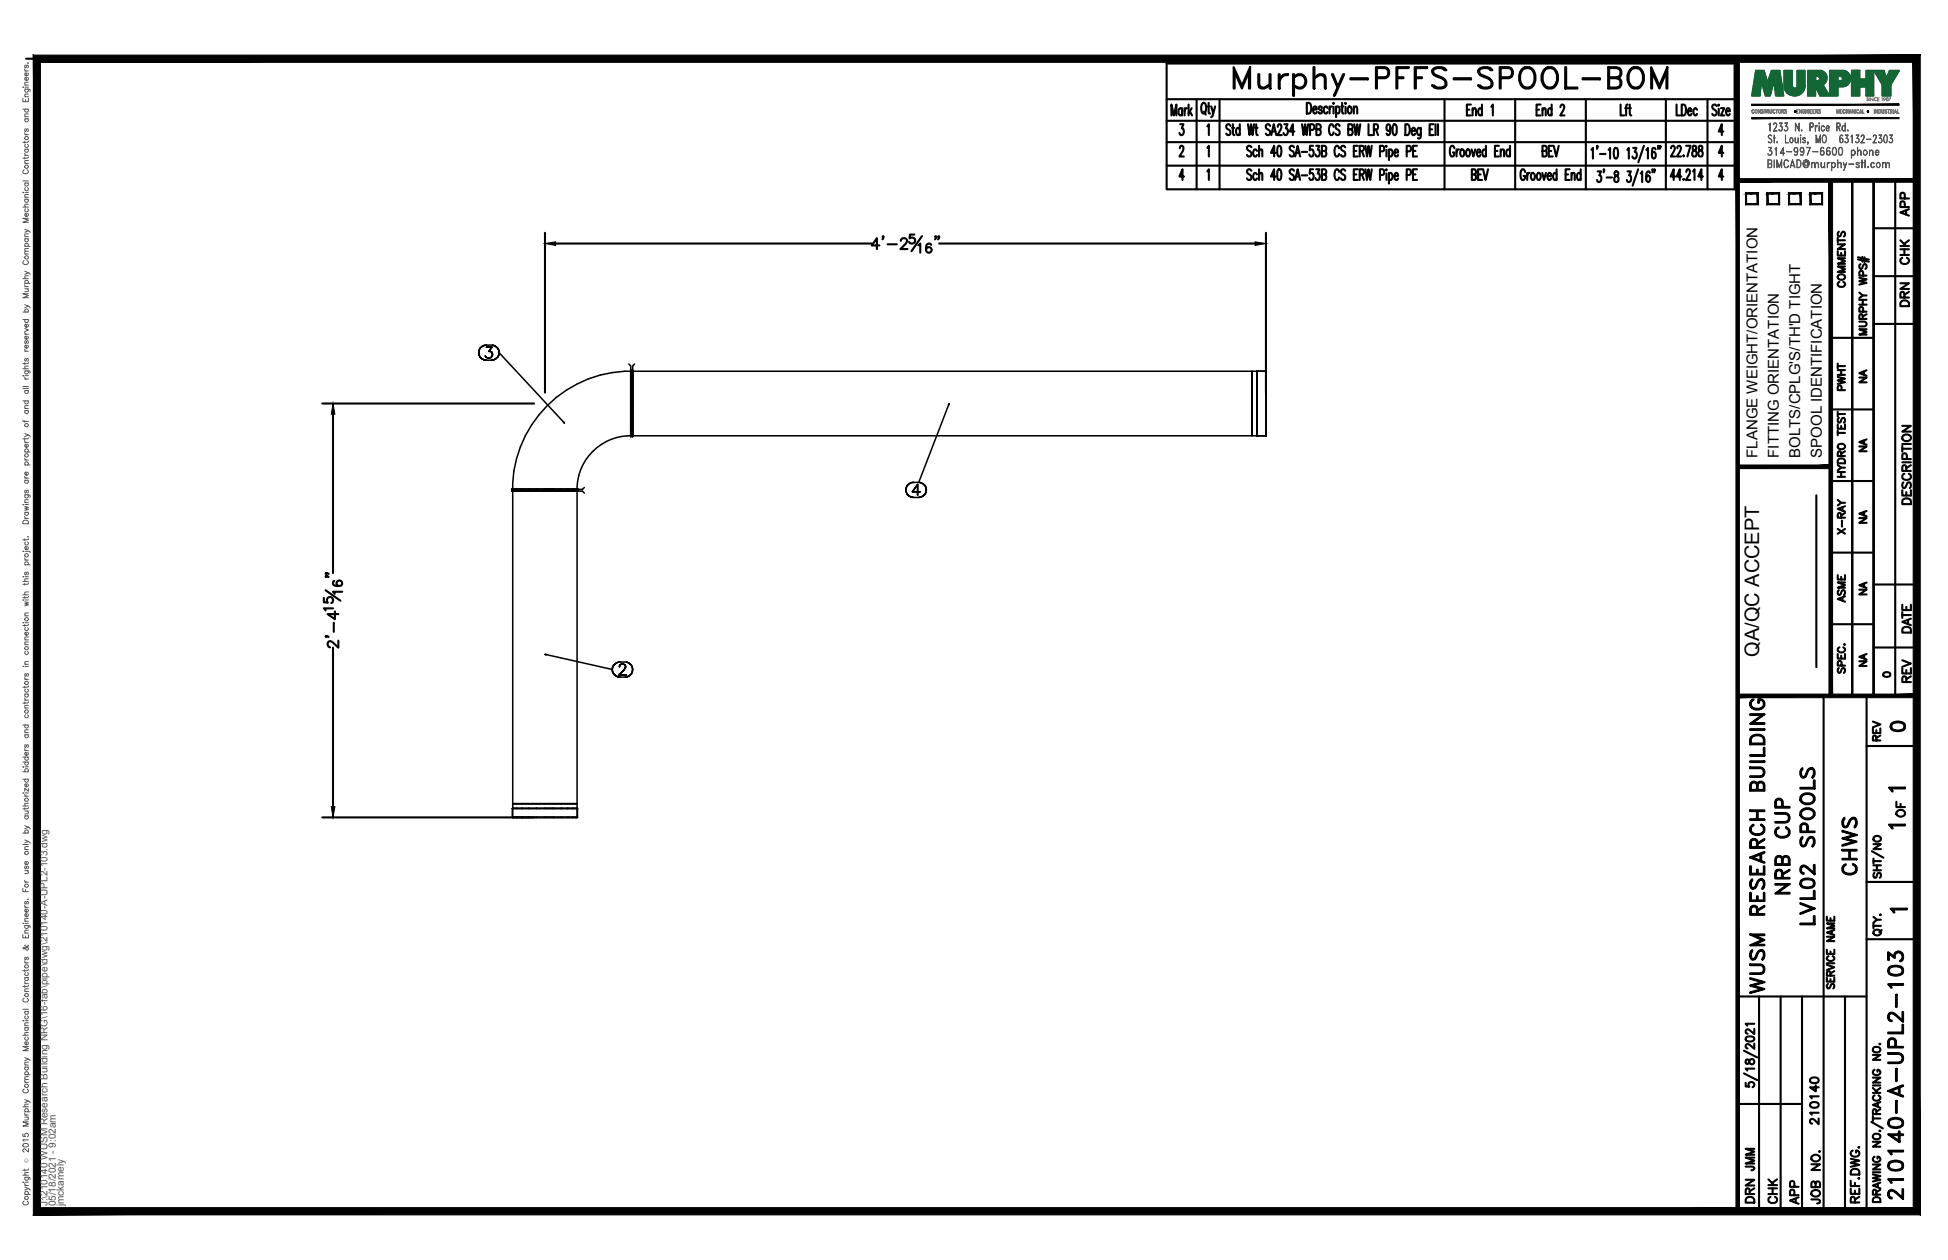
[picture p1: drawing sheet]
<svg xmlns="http://www.w3.org/2000/svg" width="432mm" height="279mm" viewBox="0 0 432 279" stroke-linecap="round" stroke-linejoin="round" font-family="sans-serif">
<defs><g id="words">
<text font-size="10.6" x="272.3" y="22.6">Murphy-PFFS-SPOOL-BOM</text>
<g font-size="6.6">
<text x="412.4" y="195.1" transform="rotate(-90 412.4 195.1)">CHWS</text>
<text x="397.6" y="199.3" transform="rotate(-90 397.6 199.3)">NRB CUP</text>
<text x="403.2" y="206" transform="rotate(-90 403.2 206)">LVL02 SPOOLS</text>
<text x="391.9" y="221.5" transform="rotate(-90 391.9 221.5)">WUSM RESEARCH BUILDING</text>
<text x="422.6" y="267.1" transform="rotate(-90 422.6 267.1)">210140-A-UPL2-103</text>
</g>
<g font-size="5.3">
<text x="417.7" y="163.3">0</text>
<text x="389.8" y="260.7" transform="rotate(-90 389.8 260.7)">JMM</text>
<text x="389.8" y="267.8" transform="rotate(-90 389.8 267.8)">DRN</text>
<text x="399.7" y="268.1" transform="rotate(-90 399.7 268.1)">APP</text>
</g>
<g font-size="4.9">
<text x="424" y="49" transform="rotate(-90 424 49)">APP</text>
<text x="424" y="59.6" transform="rotate(-90 424 59.6)">CHK</text>
<text x="409.9" y="64.9" transform="rotate(-90 409.9 64.9)">COMMENTS</text>
<text x="424" y="69.1" transform="rotate(-90 424 69.1)">DRN</text>
<text x="409.9" y="87.8" transform="rotate(-90 409.9 87.8)">PWHT</text>
<text x="424.4" y="112.9" transform="rotate(-90 424.4 112.9)">DESCRIPTION</text>
<text x="409.9" y="119.6" transform="rotate(-90 409.9 119.6)">X-RAY</text>
<text x="409.9" y="134.8" transform="rotate(-90 409.9 134.8)">ASME</text>
<text x="424.4" y="141.5" transform="rotate(-90 424.4 141.5)">DATE</text>
<text x="424.4" y="152.4" transform="rotate(-90 424.4 152.4)">REV</text>
<text x="417.7" y="165.5" transform="rotate(-90 417.7 165.5)">REV</text>
<text x="423" y="182.4" transform="rotate(-90 423 182.4)">OF</text>
<text x="403.9" y="250.5" transform="rotate(-90 403.9 250.5)">210140</text>
<text x="394.8" y="268.1" transform="rotate(-90 394.8 268.1)">CHK</text>
<text x="404.3" y="268.1" transform="rotate(-90 404.3 268.1)">JOB NO.</text>
</g>
<g font-size="4.4">
<text x="414.5" y="86.1" transform="rotate(-90 414.5 86.1)">NA</text>
<text x="414.5" y="101.2" transform="rotate(-90 414.5 101.2)">NA</text>
<text x="414.5" y="117.1" transform="rotate(-90 414.5 117.1)">NA</text>
<text x="414.5" y="133" transform="rotate(-90 414.5 133)">NA</text>
<text x="389.9" y="145.7" transform="rotate(-90 389.9 145.7)">QA/QC ACCEPT</text>
<text x="414.5" y="148.9" transform="rotate(-90 414.5 148.9)">NA</text>
</g>
<text font-size="4" x="416.3" y="151.3">0</text>
<g font-size="3.5">
<text x="417.3" y="176.7">1</text>
<text x="417.3" y="184.9">1</text>
<text x="417.7" y="203.6">1</text>
</g>
<g font-size="3.3">
<text x="389.5" y="101.5" transform="rotate(-90 389.5 101.5)">FLANGE WEIGHT/ORIENTATION</text>
<text x="394.3" y="101.5" transform="rotate(-90 394.3 101.5)">FITTING ORIENTATION</text>
<text x="399.1" y="101.5" transform="rotate(-90 399.1 101.5)">BOLTS/CPLG'S/TH'D TIGHT</text>
<text x="403.8" y="101.5" transform="rotate(-90 403.8 101.5)">SPOOL IDENTIFICATION</text>
</g>
<g font-size="2.2" fill="#545454">
<text x="10.5" y="267.5" transform="rotate(-90 10.5 267.5)">J:\210140 WUSM Research Building NRG\16-fab\pipe\dwg\210140-A-UPL2-103.dwg</text>
<text x="12.4" y="267.5" transform="rotate(-90 12.4 267.5)">05/18/2021 - 9:02am</text>
<text x="14.1" y="267.4" transform="rotate(-90 14.1 267.4)">jmckamely</text>
</g>
<text font-size="1.3" fill="#545454" x="6.3" y="257.9" transform="rotate(-90 6.3 257.9)">Ó</text>
</g></defs>
<!-- layer: HP-CWS-PIPE -->
<g fill="none" stroke="#000" stroke-width=".34">
<path d="M106.1 78.2l.1 .5-.1-.5M106.2 77.7l-.1 .5 .1-.5M106.2 78.7l.2 .5-.2-.5M106.4 77.2l-.2 .5 .2-.5M106.4 79.2l.4 .3-.4-.3M106.8 76.9l-.4 .3 .4-.3M106.8 79.5l.5 .3-.5-.3M107.3 76.6l-.5 .3 .5-.3M107.3 79.8l.5 .1-.5-.1M107.6 78.9l.2 .4zM107.8 76.5l-.5 .1 .5-.1M107.8 79.9h1.2"/>
<path d="M107.8 76.5h1.2M107.8 77h1.2h-1.2M107.8 79.3l.7 .1zM108.4 77.9h.3h-.3M108.7 77.9l.2 .1-.2-.1M108.8 79.3l-.3 .1 .3-.1M108.9 78l.1 .1-.1-.1M109 79.9l.5-.1-.5 .1M109 77l-.6 .9 .6-.9M109 79.1l-.2 .2 .2-.2M109 78.1l.2 .4-.2-.4M109.2 78.5l-.2 .6z"/>
<path d="M109.5 76.6l-.5-.1 .5 .1M109.5 79.8l.4-.3-.4 .3M109.9 76.9l-.4-.3 .4 .3M109.9 79.5l.4-.3-.4 .3M110.3 77.2l-.4-.3 .4 .3M110.3 79.2l.3-.5-.3 .5M110.6 77.7l-.3-.5 .3 .5M110.6 78.7v-.5v.5M110.6 78.2v-.5v.5M110.6 78.2l14.4 15.4M125 93.6l.1 .2zM139.4 80.7l.4 .4v1.2"/>
<path d="M139.8 82.1v.5v-.3M139.8 82.4v.9zM139.8 83.1v1.3zM139.8 84.3v1.6zM139.8 85.8v1.8zM139.8 87.6v1.9zM139.8 89.5v1.9zM139.8 91.3v1.9zM139.8 93v1.6zM139.8 94.5v1.3zM139.8 95.7v.8zM139.8 96.4v.4z"/>
<path d="M139.8 82.3v14.5v-.2v.2h.4M139.8 82.4v-.3h.4v.3M139.8 82.4v14.4M140.2 82.1v.5v-.3M140.2 82.4v.9zM140.2 83.1v1.3zM140.2 84.3v1.6zM140.2 85.8v1.8zM140.2 87.6v1.9zM140.2 89.5v1.9zM140.2 91.3v1.9zM140.2 93v1.6z"/>
<path d="M140.2 94.5v1.3zM140.2 95.7v.8zM140.2 96.4v.4zM140.2 96.6v.2M140.2 82.3v14.3h140.4v-14.3M140.2 82.4v14.4M140.2 82.3h140.4M140.7 80.7l-.5 .4v1.2M210.3 89.7l-6.6 17.3h-1.2M210.4 89.5l-.1 .3zM277.5 96.6v-.2v.2M277.5 96.4v-.7v.7"/>
<path d="M277.5 95.7v-1.2v1.2M277.5 94.5v-1.5v1.5M277.5 93v-1.7v1.7M277.5 91.3v-1.8v1.8M277.5 89.5v-1.9v1.9M277.5 87.6v-1.7v1.7M277.5 85.9v-1.5v1.5M277.5 84.4v-1.1v1.1M277.5 83.3v-.7v.7M277.5 82.6v-.3v.3M278.6 96.6v-.2v.3M278.6 95.7v.7z"/>
<path d="M278.6 94.5v1.2zM278.6 93v1.6zM278.6 91.3v1.8zM278.6 91.3v-1.8v1.8M278.6 89.5v-1.9v1.9M278.6 87.6v-1.7v1.7M278.6 84.4v1.5zM278.6 83.2v1.2zM278.6 82.5v.8zM278.6 82.3v.3zM278.6 82.3h2v14.4h-2zM278.6 82.3h.1"/>
<path d="M280.6 96.6v-.2v.3M280.6 95.7v.7zM280.6 94.5v1.2zM280.6 93v1.6zM280.6 91.3v1.8zM280.6 91.3v-1.8v1.8M280.6 89.5v-1.9v1.9M280.6 87.6v-1.7v1.7M280.6 84.4v1.5zM280.6 83.2v1.2zM280.6 82.5v.8zM280.6 82.3v.3z"/>
<path d="M280.6 82.3h.1M113.4 108.5h.3h-.3h.3h-.3h.3h-.3v.4h.3h-.3M113.7 108.9h15.4l.4 .4M113.7 108.9h5.2M113.7 108.5h.7zM113.9 108.9h-.2v72.4h.1M114.4 108.5h1.2zM114.6 108.5h-.7h.7M115.6 108.5h1.5zM115.7 108.5h-1.1h1.1M117.1 108.5h1.8zM117.2 108.5h-1.5h1.5"/>
<path d="M118.9 108.9h1.9M118.9 108.5h1.9zM118.9 108.9h1.9h-1.9M118.9 108.5h-1.7h1.7M120.8 108.5h1.8M120.8 108.5h-7.1a26.1 26.1 0 0 1 26.1-26.2v14.3a11.9 11.9 0 0 0-11.9 11.9h-.2h.2M120.8 108.5h-1.9h1.9M122.6 108.5h1.8M122.6 108.5h-1.8h1.8M122.7 108.9h-1.9h6.9M124.4 108.5h1.4M124.4 108.5h-1.8h1.8"/>
<path d="M124.4 108.5h-1.7h1.7M125.8 108.5h1.1M125.8 108.5h-1.4h1.4M125.8 108.5h1.9zM126 108.5h-1.6h1.6M126.9 108.5h1M127.1 108.5h-1.1h1.1M127.7 108.9h.2v72.4h-.9M127.7 108.9h.2M127.9 108.5h-.8h.8M128.1 108.5h-.2h.2v.4h-.2h.2M129.5 108.1l-.4 .4h-1.2"/>
<path d="M200.8 108.6l.1 .6-.1-.6M200.9 108.1l-.1 .5 .1-.5M200.9 109.2l.2 .4-.2-.4M201.1 107.6l-.2 .5 .2-.5M201.1 109.6l.4 .4-.4-.4M201.5 107.3l-.4 .3 .4-.3M201.5 110l.5 .2-.5-.2M202 107l-.5 .3 .5-.3M202 110.2l.5 .1-.5-.1M202.3 109h1.7h-1.7M202.5 107h-.5h.5M202.5 110.3h1.2"/>
<path d="M203.4 107.4l-1.1 1.6 1.1-1.6M203.4 107.4v2.4v-2.4M203.7 110.3l.5-.1-.5 .1M204.2 107h-.5h.5M204.2 110.2l.4-.2-.4 .2M204.6 107.3l-.4-.3 .4 .3M204.6 110l.4-.4-.4 .4M205 107.6l-.4-.3 .4 .3M205 109.6l.3-.4-.3 .4M205.3 108.1l-.3-.5 .3 .5M205.3 109.2v-.6v.6M205.3 108.6v-.5v.5"/>
<path d="M120.8 145.1l.3 .1zM121.1 145.1l14.6 3.3M135.7 148.4l.1 .6-.1-.6M135.8 147.9l-.1 .5 .1-.5M135.8 149l.2 .5-.2-.5M136 147.5l-.2 .4 .2-.4M136 149.5l.4 .3-.4-.3M136.4 147.1l-.4 .4 .4-.4M136.4 149.8l.5 .3-.5-.3M136.9 146.9l-.5 .2 .5-.2M136.9 150.1h.5h-.5M137.2 149.7h1.6h-1.6"/>
<path d="M137.3 147.9v-.2v.2M137.3 147.7l.1-.2-.1 .2M137.4 146.8l-.5 .1 .5-.1M137.4 147.5l.1-.1-.1 .1M137.4 150.1h1.2M137.4 146.8h1.2M137.5 147.4l.2-.1-.2 .1M137.7 147.3h.5h-.5M138.2 147.3l.3 .1-.3-.1M138.3 148.5l-1.1 1.2 1.1-1.2M138.5 147.4v.1v-.1M138.5 148.2l-.2 .3 .2-.3"/>
<path d="M138.5 147.5l.2 .2-.2-.2M138.6 150.1h.5h-.5M138.7 147.9l-.2 .3 .2-.3M138.7 147.7v.2v-.2M139.1 146.9l-.5-.1 .5 .1M139.1 150.1l.5-.3-.5 .3M139.6 147.1l-.5-.2 .5 .2M139.6 149.8l.3-.3-.3 .3M139.9 147.5l-.3-.4 .3 .4M139.9 149.5l.3-.5-.3 .5M140.2 147.9l-.3-.4 .3 .4M140.2 149v-.6v.6"/>
<path d="M140.2 148.4v-.5v.5M113.6 179.3h14.3M113.7 179.3h.1h-.2v2h.2M113.7 178.2h.2h-.2M113.9 179.3h.6M113.9 178.2h.7h-.7M114.6 179.3h2.6M114.6 178.2h1.1h-1.1M115.7 178.2h1.5h-1.5M117.2 179.3h3.6M117.2 178.2h1.7h-1.7M118.9 178.2h1.9h-1.9"/>
<path d="M120.8 179.3h1.8h-1.8M120.8 178.2h1.8h-1.8M122.6 178.2h1.8h-1.8M124.4 178.2h1.4h-1.4M125.8 178.2h1.1h-1.1M125.9 179.3h1M126.9 178.2h.8h-.8M127 179.3h.7M127.7 178.2h.2h-.2M128 179.3h-.3h.3v2h-.3h.3M113.6 181.3h14.3M113.7 181.3h.1"/>
<path d="M113.9 181.3h.6M114.6 181.3h2.6M117.2 181.3h3.6M120.8 181.3h1.8h-1.8M125.9 181.3h1"/>
</g>
<g fill="#000">
<circle cx="120.8" cy="108.9" r=".17"/>
<circle cx="122.6" cy="179.3" r=".17"/>
<circle cx="124.4" cy="179.3" r=".17"/>
<circle cx="122.6" cy="181.3" r=".17"/>
<circle cx="124.4" cy="181.3" r=".17"/>
</g>
<!-- layer: PS-BDR -->
<g fill="#000" stroke="#000" stroke-width=".22">
<path d="M388.3 26.1v.2l32.6-.2zM388.3 26.3l32.6-.2v.2z"/>
<path d="M388.3 23.1v.3l32.6-.3zM388.3 23.4l32.6-.3v.3z"/>
<path d="M7.4 12.2v257.2l1.6-1.6zM7.4 12.2l1.6 1.6v254zM7.4 12.2l1.6 1.6 416.6-1.6zM9 13.8l416.6-1.6-1.5 1.6zM425.6 12.2l-1.5 1.6 1.5 255.6zM424.1 13.8l1.5 255.6-1.5-1.6zM7.4 269.4h418.2l-1.5-1.6zM9 267.8h415.1l-416.7 1.6z"/>
</g>
<!-- layer: PS-BDR-T -->
<g fill="none" stroke="#000" stroke-width=".47">
<path d="M415.3 40v114.3h-4.7v-114.2v114.2h-4.8v-114.2M387 42.9h2.6v2.4h-2.6zM391.8 42.9h2.6v2.4h-2.6zM396.6 42.9h2.5v2.4h-2.5zM401.3 42.9h2.6v2.4h-2.6zM411.8 57.5l2.5 .5M411.8 57.1l2.5 .5M412.4 58.6a.59 .59 0 0 0-.3 .5 .59 .59 0 0 0 .4 .5l.3-.1 .3-.8 .4-.1a.64 .64 0 0 1 0 1M412.8 57v1M413.3 57.1v1M405.8 74.9h9.5M412.1 71.3l1.4 .1a.52 .52 0 0 1 .2 .6 .52 .52 0 0 1-.4 .4h-1.2"/>
<path d="M412.1 61.6l1.7 .4-1.7 .3 1.7 .4-1.7 .4M412.1 67.5h1.7M412.1 66.5h1.7M412.1 64.9l.8 .6M412.9 70.7l-.1-.9-.4-.1-.3 .3v.7h1.7M412.9 66.5v1M413 69.1l-.1-.9-.5-.1-.3 .3v.7h1.7M413 61.1l-.1-.9-.5-.1-.3 .3v.7h1.7M413.8 73h-1.7l1.7 .6-1.7 .6h1.7M413.8 65.5h-.9l-.8 .6M413.8 69.7l-.9 .5M405.8 90.8h9.5"/>
<path d="M407.4 94.1v1h1.6v-1M407.4 96h1.6M407.4 91.3v1.1M407.4 95.4v1.1M407.4 91.8h1.6M407.4 98.7a.79 .79 0 0 1 1-.3 .79 .79 0 0 1 .5 .9 .78 .78 0 0 1-1 .3 .78 .78 0 0 1-.5-.9zM407.6 92.7a.59 .59 0 0 0-.3 .5 .59 .59 0 0 0 .4 .5l.3-.1 .3-.8 .4-.1a.65 .65 0 0 1 0 1M408.1 94.5v.6M402.6 109.8v38.1M405.8 106.7h9.5M407.4 105.7h1.6M407.4 104.7h1.6"/>
<path d="M407.4 103.1l.7 .6M407.4 102a.9 .9 0 0 1 1.6 .2v.5h-1.6zM408.1 101.1l-.1-.9-.3-.1-.3 .3v.7h1.6M408.1 104.7v1M409 103.7h-.9l-.7 .6M409 100.1l-.9 .5M405.8 122.5h9.5M405.8 138.4h9.5M407.4 145v1h1.6v-1M407.6 148.2a.59 .59 0 0 0-.3 .5 .59 .59 0 0 0 .4 .5l.3-.2 .3-.7 .4-.1a.65 .65 0 0 1 0 1M407.7 143.5a.59 .59 0 0 0-.3 .7 .59 .59 0 0 0 .6 .5h.4a.59 .59 0 0 0 .6-.5 .59 .59 0 0 0-.4-.7M408.1 145.4v.6"/>
<path d="M408.2 147.6l-.1-.9-.4-.2-.3 .4v.7h1.6M408.8 142.9h.2z"/>
</g>
<!-- layer: PS-DIM -->
<path d="M5.8 13h419" fill="none" stroke="#000" stroke-width=".47"/>
<!-- layer: 0 -->
<g fill="none" stroke="#000" stroke-width=".47">
<path d="M415.3 40v114.3M420.1 40v114.3M415.3 50.6h9.5M415.3 61.2h9.5M415.3 71.8h9.5M415.3 129.6h9.5M415.3 143.6h9.5M386.6 238l2.9 1.5M386.6 233l2.9 1.5M387 235a.6 .6 0 0 0 .2 .9l.5-.2a.62 .62 0 0 1 .5-.8 .62 .62 0 0 1 .7 .7 .63 .63 0 0 1-.8 .4 .63 .63 0 0 1-.4-.8 .4 .4 0 0 0-.7-.2zM387 230l.8-.2a.85 .85 0 0 1 1.1 .6 1.14 1.14 0 0 1-1.9 0zM388.9 237h-1.9l.3 .4"/>
<path d="M388.9 231.4v1.2l-1-.8-.6-.3-.3 .2v.5l.4 .3M388.9 228.2v1.1l-1-.8-.6-.3-.3 .2v.5l.4 .3M388.9 227h-1.9l.3 .4M387 240.1v.8l.8 .1a.62 .62 0 0 1 0-.9 .62 .62 0 0 1 .9 .1 .62 .62 0 0 1-.2 .9"/>
</g>
<g fill="#000" stroke="#000" stroke-width=".22">
<path d="M384.8 13l.8 255.6v-255.6zM384.8 13l.8 255.6h-.8z"/>
<path d="M385.2 39.6v.8l39.6-.8zM385.2 40.4l39.6-.8v.8z"/>
<path d="M424.5 40l.8 114.3v-114.3zM424.5 40l.8 114.3h-.8z"/>
<path d="M385.2 153.9v.8l39.6-.8zM385.2 154.7l39.6-.8v.8z"/>
</g>
<!-- layer: PS-LOGO -->
<g fill="none" stroke="#545454" stroke-width=".22">
<path d="M5.1 19.3h.1zM5.5 19.8h.9l.2 .1v.4M5.5 15.3v.3l.3 .1M5.5 18.9h.8M5.5 15.7h.8M5.5 19.3h.8M5.7 19.8a.38 .38 0 0 0-.1 .5 .38 .38 0 0 0 .6 0 .38 .38 0 0 0-.1-.5M5.7 14.4l-.2 .3v.3h.3l.1-.4 .2-.2 .2 .3-.2 .4M6.1 17.2a.38 .38 0 0 1 .1 .5 .38 .38 0 0 1-.6 0 .38 .38 0 0 1 .1-.5h.1v.7M6.1 16.2a.38 .38 0 0 1 .1 .5 .38 .38 0 0 1-.6 0 .38 .38 0 0 1 .1-.5h.1v.6M6.2 13.9v.1zM6.3 18.2l-.8 .1v.3l.2 .3"/>
<path d="M5.1 21.8v.7h1.2v-.7M5.1 24.2h1.2M5.4 37.7a.43 .43 0 0 0-.3 .5 .43 .43 0 0 0 .4 .3h.3a.43 .43 0 0 0 .5-.3 .43 .43 0 0 0-.3-.5M5.5 34v.3l.3 .1M5.5 29.4v.3l.3 .2M5.5 31.3v.4M5.5 34.8v.4M5.5 36.2h.8M5.5 34.4h.8M5.5 33.1h.8M5.5 29.9h.8M5.5 26.4h.8"/>
<path d="M5.5 25.9h.8M5.5 21.4h.8M5.7 33.1a.38 .38 0 0 0-.1 .5 .38 .38 0 0 0 .6 0 .38 .38 0 0 0-.1-.5M5.7 32a.4 .4 0 0 0-.1 .6 .4 .4 0 0 0 .6 0 .4 .4 0 0 0-.1-.6M5.7 28.6l-.2 .2v.3h.3l.1-.4 .2-.1 .2 .2-.2 .4M5.7 26.4a.38 .38 0 0 0-.1 .5 .38 .38 0 0 0 .6 0 .38 .38 0 0 0-.1-.5M5.7 24.2a.38 .38 0 0 0-.1 .6 .38 .38 0 0 0 .6 0 .38 .38 0 0 0-.1-.6M5.7 22.1v.4M6.3 35.6h-.8v.3l.2 .3M6.3 34.8l-.3 .3h-.9M6.3 31.3l-.3 .3h-.9M6.3 25.3h-.8v.3l.2 .3"/>
<path d="M6.3 20.9h-.8v.3l.2 .2M391.9 34.2l.2 .2M392 36.3l.6-.1v-.6l-.6-.1v1.6l.6-.1v-.6h-.6M392.1 30a.44 .44 0 0 1 .7 .2 .38 .38 0 0 0-.6-.2 .38 .38 0 0 0-.1 .5l.4 .3a.46 .46 0 0 1 .2 .7 .46 .46 0 0 1-.7-.1 .41 .41 0 0 0 .6 .1 .41 .41 0 0 0 0-.6l-.6-.4zM392.3 33.3a.53 .53 0 0 1 .5 .8 .53 .53 0 0 1-.9 0 .47 .47 0 0 0 .7 .2l.2-.3M392.4 27.2l-.1 1.9v-1.7l-.2 .2zM392.4 36.3l.3 .1v.6l-.8 .2v-1.8l.8 .2v.6l-.3 .2M392.5 33.4a.51 .51 0 0 1 .3 .5 .51 .51 0 0 1-.3 .5M392.7 32.8l-.7-.1h.8l-.5 .7M392.7 32.7l-.5 .7 .4 .1 .2 .3M393.1 30.5l.4 .1zM393.1 29l.8 .1h-.8l.7-1.3-.2-.5h-.2l-.3 .4 .1-.3a.39 .39 0 0 1 .6 0 .39 .39 0 0 1 0 .5l-.7 1.2"/>
<path d="M393.3 35.4v1.8zM393.3 29.9v1.8zM393.4 33l.4-.3v1.7l-.1-1.6zM393.9 35.4l.5 1.5 .6-1.5v1.8l-.1-1.4-.5 1.4-.5-1.4v1.4zM393.9 31.4l.1 .3zM393.9 31.5l.1 .1zM394.4 28.8l.1 .2M394.7 27.9a.55 .55 0 0 1 .4 .7 .55 .55 0 0 1-.7 .4l-.1-.3 .4 .3 .3-.4M394.7 33.9l.9 .1h-1l.7-1.3v1.7v-1.5l-.6 1.1M394.8 28l.2 .5-.2 .5M395 27.3l-.6-.1h.6l-.3 .8M395 27.2l-.4 .8 .4 .1v.3"/>
<path d="M395.5 28.8l.2 .2M395.7 35.5a.47 .47 0 0 1 .7 .3l-.3-.3h-.3a1.08 1.08 0 0 0 0 1.6h.3l.3-.3a.44 .44 0 0 1-.4 .4 .44 .44 0 0 1-.5-.4l-.1-.7zM395.8 29.9v1.7l.7 .1h-.7zM395.8 27.9a.55 .55 0 0 1 .5 .7 .55 .55 0 0 1-.7 .4l-.1-.3 .4 .3 .4-.4M396 28l.3 .5-.3 .5M396 33.6l1.2 .1zM396.2 27.3l-.6-.1h.7l-.5 .8M396.2 27.2l-.4 .8 .3 .1 .2 .3M396.9 30.6a.57 .57 0 0 1 .7 .4 .57 .57 0 0 1-.4 .7l-.3-.1-.2-.4zM396.9 36.8h.8M397 30.6a.52 .52 0 0 1 .4 .5 .52 .52 0 0 1-.4 .5l-.2-.4zM397 36.7h.7"/>
<path d="M397.3 35.4l.6 1.8-.6-1.5-.5 1.5zM397.7 33.3l.3 .4 .3-.1 .2-.3M397.7 33.1l.3-.3h.3l.2 .3M397.8 34.3h.5M397.9 30.5l.1 1 .3 .1 .3-.2-.3 .3-.3-.1-.1-.2zM398 27.2l.8 1.6v-1.6v1.9l-.8-1.6v1.6zM398 32.8l-.3 .4 .3 .5M398.2 32.8a1.22 1.22 0 0 1 .1 1.6M398.3 35.4h.5a1.05 1.05 0 0 1 0 1.8h-.5zM398.3 35.5a.84 .84 0 0 1 .9 .5 .84 .84 0 0 1-.2 .9l-.7 .2zM398.5 33.5l-.2 .2a.49 .49 0 0 1-.6-.2 .49 .49 0 0 1 .1-.6 .49 .49 0 0 1 .7 0v.4a.81 .81 0 0 1-.5 1.1l-.3-.2 .1 .2M398.5 33.3l-.3 .4"/>
<path d="M398.6 30.5v1.2zM399 30l.1-.1v.3zM399.1 33.3l.3 .4 .3-.1 .1-.3M399.1 33.1l.3-.3h.3l.1 .3M399.1 30h.1M399.1 30.5v1.2zM399.1 34.3h.6M399.4 28.8v.3l-.1-.1zM399.4 28.9h.1M399.4 32.8a.51 .51 0 0 0-.3 .4 .51 .51 0 0 0 .3 .5M399.5 32.8a1.22 1.22 0 0 1 .1 1.6M399.6 31.5h.6"/>
<path d="M399.6 30.8l.6 .6-.2 .3-.4-.1v-.2l.1 .2M399.6 30.7h.6M399.7 30.6v.3M399.8 33.5l-.1 .2a.5 .5 0 0 1-.7-.5 .5 .5 0 0 1 .7-.4l.2 .5a.83 .83 0 0 1-.5 1.1l-.3-.2 .1 .2M399.8 33.3l-.3 .4M399.9 35.6a.74 .74 0 0 1 1 .2 .74 .74 0 0 1-.1 1l-.1-1 .1 .9a.68 .68 0 0 0-.3-1.2 .68 .68 0 0 0-.8 .9 .66 .66 0 0 0 .4 .7 .66 .66 0 0 0 .7-.2 .7 .7 0 0 1-.9 .1 .7 .7 0 0 1-.2-.8zM400 36l.2-.2 .4 .1 .1 .2-.5-.2-.2 .3 .1 .4 .4 .1 .2-.2-.1 .2-.4 .1-.2-.2zM400.1 30.6l.1 .2-.2-.3-.4 .1v.2l.6 .5M400.1 31.2v.4M400.7 31.5h.1M400.8 31.9l-.1-.5 .1 .4-.2 .2M400.8 31.7v.1"/>
<path d="M401.3 28.1l.6-.1v-.6l-.6-.1-.1 1.8v-1.9h.5l.2 .4v.4l-.2 .2h-.4M401.3 32.7l-.7 1.7 .7-1.7h-.9l.9 .1M401.6 36v1.2zM401.8 33.6l1.2 .1zM401.8 36.1h.5l.1 1.1-.2-1-.3-.1-.3 .3zM402.4 27.8v1.3zM402.5 29.9l.5 1.5 .5-1.5v1.8l-.1-1.4-.4 1.4-.4-1.4-.1 1.4zM402.6 36.1h.4l.1 1.1-.1-1-.3-.1-.3 .3zM402.6 27.9l.3-.1-.3 .2-.2 .4zM403.2 27.2l.1 .1v.2zM403.2 27.3h.1M403.2 27.8l.1 1.3z"/>
<path d="M403.5 34l.4 .4 .3-.1 .1-.3M403.5 33.8l.4-.4 .3 .1 .1 .3M403.6 36l.2 1 .3 .1 .3-.2-.3 .3-.4-.1zM403.7 32.8h.5M403.8 32.8l-.2 .2a1.17 1.17 0 0 0 .2 1.4M403.8 27.9l.4-.1 .2 .4-.2-.3a.54 .54 0 0 0-.4 .6 .54 .54 0 0 0 .4 .5l.2-.3-.2 .4h-.2l-.3-.5zM403.8 33.4l-.3 .5M404.1 33.4l.2 .5-.2 .5M404.1 30l.2-.1a.95 .95 0 0 1 .6 .9 .95 .95 0 0 1-.6 .9 1.24 1.24 0 0 1-.2-1.7zM404.1 30.1l.2-.1a.87 .87 0 0 1 .5 .8 .87 .87 0 0 1-.5 .8 1.19 1.19 0 0 1-.2-1.5zM404.2 32.8l.1 .1-.4-.2a1.42 1.42 0 0 0-.2 1.7 .49 .49 0 0 0 .6-.2 .49 .49 0 0 0-.1-.7 .49 .49 0 0 0-.7 .1M404.4 36l.1 1.2z"/>
<path d="M404.8 28.4h.6l-.2-.5a.54 .54 0 0 0-.4 .6 .54 .54 0 0 0 .4 .5l.2-.3-.2 .4a.63 .63 0 0 1-.4-.6 .63 .63 0 0 1 .4-.7l.3 .7h-.7M404.9 34l.3 .4 .3-.1 .2-.3M404.9 33.8l.3-.4 .3 .1 .2 .3M405 36l.1 1.2zM405.1 32.8h.5M405.1 32.8l-.1 .2a1.17 1.17 0 0 0 .2 1.4M405.2 33.4l-.3 .5M405.3 36.1l.3-.1-.5 .5zM405.4 33.4l.3 .5-.3 .5M405.5 32.8l.2 .1a.36 .36 0 0 0-.6-.1l-.2 .6v.8l.2 .2a.49 .49 0 0 0 .6-.2 .49 .49 0 0 0-.1-.7 .49 .49 0 0 0-.7 .1M406 36v1.8zM406.2 36.1a.53 .53 0 0 1 .7 .5 .53 .53 0 0 1-.7 .5l-.2-.2 .3 .2a.51 .51 0 0 0 .5-.5 .51 .51 0 0 0-.5-.5l-.3 .2z"/>
<path d="M406.3 32.8l.4-.1a1.13 1.13 0 0 1 0 1.7h-.1a1.28 1.28 0 0 1-.3-1.6zM406.3 34.3h.6M406.3 32.8h.6M406.4 32.8l-.2 .6 .2 1M406.8 32.8l.2 .6-.2 1M407.2 28.1l.6-.1v-.6l-.6-.1-.1 1.8v-1.9l.7 .1 .1 .7-.3 .2h-.4M407.3 35.4l.1 1.8zM407.5 28.2l.4 .9-.3-.9M407.6 36.1h.5l.1 1.1-.2-1-.3-.1-.3 .3zM407.7 32.8l.3-.1a1.13 1.13 0 0 1 0 1.7h-.1a1.28 1.28 0 0 1-.2-1.6zM407.7 34.3h.5M407.7 32.8h.5"/>
<path d="M407.8 32.8l-.2 .6 .2 1M407.8 31.3l.3 .3 .4-.3M407.8 31l.3-.3 .4 .3M408 30.1h.4M408 30l-.1 .3a1.28 1.28 0 0 0 .2 1.3M408.1 30.7l-.3 .4M408.2 32.8l.2 .6-.2 1M408.2 30.7l.3 .4-.3 .5M408.4 30l.1 .2a.33 .33 0 0 0-.5-.2l-.2 .7 .2 .9a.48 .48 0 0 0 .5-.5 .48 .48 0 0 0-.5-.4l-.2 .1M408.5 27.9l.3-.1 .2 .3-.2-.2a.54 .54 0 0 0-.5 .6 .54 .54 0 0 0 .5 .5l.2-.2-.2 .3-.5-.3zM409 27.2l.1 1.9zM409 37l-.5-1 .5 1.2"/>
<path d="M409 31.4l.1 .2M409.2 30.7l.4 .1 .1 .2M409.3 30.6a.53 .53 0 0 1 .4 .6 .53 .53 0 0 1-.7 .4v-.2a.36 .36 0 0 0 .6 .1l.1-.2M409.3 36l-.6 1.8zM409.4 30.7l.3 .4-.3 .5M409.6 28.8v.3zM409.6 28.9v.1zM409.6 30l-.6-.1h.7l-.4 .8M409.6 29.9l-.4 .8M409.8 36.4h1.1zM410.4 33.3v1.7zM410.6 33.3a.53 .53 0 0 1 .7 .6 .53 .53 0 0 1-.7 .5l-.2-.2 .3 .2a.51 .51 0 0 0 .5-.5 .51 .51 0 0 0-.5-.6l-.3 .2z"/>
<path d="M410.6 29.9l-.1 1.8v-1.6l-.2 .2zM411.3 31.4l.2 .2M411.5 37h.6M411.5 36.4l.6 .3v.2a.38 .38 0 0 1-.3 .3 .38 .38 0 0 1-.4-.3l.2 .2M411.5 36.2h.6M411.6 36.1v.3M411.6 30.6a.52 .52 0 0 1 .5 .6 .52 .52 0 0 1-.7 .4l-.1-.2a.36 .36 0 0 0 .6 .1l.2-.2M411.7 32.7l.1 1.7zM411.8 30.7l.3 .4-.1 .3-.2 .2M412 36.1l.1 .2a.38 .38 0 0 0-.3-.3 .38 .38 0 0 0-.4 .3l.7 .5M412 36.7v.4M412 33.3h.5v1.1v-.8l-.2-.3-.5 .3z"/>
<path d="M412 30l-.6-.1h.7l-.5 .8M412 29.9l-.4 .8 .3 .1 .2 .2M412.5 36l.5 .1zM412.5 31.6l.8 .1h-.8l.7-1.3-.2-.4h-.2l-.3 .3 .1-.2a.39 .39 0 0 1 .6-.1 .39 .39 0 0 1 0 .6l-.7 1.1M412.7 35.4l.1 1.8zM413.2 33.3a.54 .54 0 0 1 .7 .6 .54 .54 0 0 1-.7 .5l-.2-.5zM413.4 35.4l.1 1.8zM413.7 30.8l1 .1zM414 36.9l.2 .1-.1 .2zM414 37l.1 .1zM414.4 33.3v1.1zM414.6 33.3h.5l.1 1.1-.1-1-.3-.1-.4 .3z"/>
<path d="M414.7 36.3l.3-.3 .4 .1v.3v-.2a.46 .46 0 0 0-.7 .4 .46 .46 0 0 0 .7 .4v-.1l-.2 .3a.59 .59 0 0 1-.5-.3 .59 .59 0 0 1 0-.6zM415.2 31.6l.8 .1h-.9a1.94 1.94 0 0 0 .8-1.4l-.2-.3h-.3l-.2 .3 .1-.2 .4-.2 .2 .5-.7 1.3M415.7 33.8h.7l-.2-.5a.48 .48 0 0 0-.5 .6 .48 .48 0 0 0 .6 .4l.1-.2-.1 .3a.53 .53 0 0 1-.6-.5 .53 .53 0 0 1 .6-.6l.2 .6h-.8M416 36.3l.1-.2a.53 .53 0 0 1 .7 .5 .53 .53 0 0 1-.7 .5l-.1-.2zM416.4 31.4l.2 .2M416.7 30.6a.53 .53 0 0 1 .5 .6 .53 .53 0 0 1-.7 .4l-.2-.2 .5 .2 .3-.3M416.9 30.7l.2 .4-.2 .5M417.1 30l-.6-.1h.6l-.4 .8M417.1 29.9l-.5 .8 .4 .1 .1 .2M417.3 36l.1 1.2zM417.5 36.1h.5l.1 1.1-.1-.8-.2-.3-.4 .3zM417.7 30l.3-.1a1.32 1.32 0 0 1 0 1.8l-.3-.1-.2-.7z"/>
<path d="M417.7 31.5h.5M417.7 30.1h.5M417.8 30l-.2 .7 .2 .9M418.2 30l.1 .7-.1 .9M418.3 36.1h.4l.1 1.1-.1-1-.3-.1-.3 .3zM418.8 31.4l.2 .2M419.1 30.6a.53 .53 0 0 1 .4 .6 .53 .53 0 0 1-.7 .4v-.2a.36 .36 0 0 0 .6 .1l.1-.2M419.3 30.7l.2 .4-.2 .5M419.4 30l-.6-.1h.7l-.4 .8M419.4 29.9l-.4 .8 .4 .1 .1 .2M5.1 42.7h.1zM5.1 45.9h1.2"/>
<path d="M5.1 40.1h1.2M5.4 57.8a.43 .43 0 0 0-.3 .5 .43 .43 0 0 0 .4 .4h.3a.43 .43 0 0 0 .5-.4 .43 .43 0 0 0-.3-.5M5.5 50.8l.8 .4-.8 .3M5.5 56.3h.8M5.5 54.6h1.2M5.5 52.9h.8M5.5 52.5h.8M5.5 44.2h.8M5.5 43.8h.8M5.5 40.6h.8M5.5 42.7h.8M5.7 54.6a.38 .38 0 0 1-.1-.5 .38 .38 0 0 1 .6 0 .38 .38 0 0 1-.1 .5"/>
<path d="M5.7 52.9a.38 .38 0 0 0-.1 .6 .38 .38 0 0 0 .6 0 .38 .38 0 0 0-.1-.6M5.7 46.3a.38 .38 0 0 0-.1 .6 .38 .38 0 0 0 .6 0 .38 .38 0 0 0-.1-.6M5.7 44.2a.38 .38 0 0 0-.1 .5 .38 .38 0 0 0 .6 0 .38 .38 0 0 0-.1-.5M5.7 41.6a.38 .38 0 0 0-.1 .6 .38 .38 0 0 0 .6 0 .38 .38 0 0 0-.1-.6M5.7 40.6a.38 .38 0 0 0-.1 .5 .38 .38 0 0 0 .6 0 .38 .38 0 0 0-.1-.5M6.1 47.3a.38 .38 0 0 1 .1 .6 .38 .38 0 0 1-.6 0 .38 .38 0 0 1 .1-.6h.1v.7M6.3 55.7l-.8 .1v.2l.2 .3M6.3 55.1h-.8v.3l.2 .3M6.3 51.8l-.8 .1v.3l.2 .3M6.3 51.2l.4 .4M6.3 48.4h-1.2l1.2 .4-1.2 .5h1.2M6.3 45.3h-.8v.3l.2 .3"/>
<path d="M6.3 43.1l-.8 .1v.3l.2 .3M5.1 70.9h1.2M5.1 69.2h1.2M5.1 61.8h1.2M5.5 77.4v.3l.3 .2M5.5 73.7v.2l.3 .2M5.5 72.8l.8 .4-.8 .3M5.5 67.5l.8 .4-.8 .3M5.5 63.1v.3l.3 .2M5.5 60.1l.8 .4-.8 .3M5.5 77.9h.8M5.5 74.1h.8"/>
<path d="M5.5 64h.8M5.5 63.6h.8M5.5 62.9h1.2M5.7 79.4l-.2 .3v.3h.3l.1-.4 .2-.2 .2 .3-.2 .4M5.7 75.6l-.2 .2v.3h.3l.1-.4 .2-.1 .2 .2-.2 .4M5.7 70.9a.38 .38 0 0 0-.1 .5 .38 .38 0 0 0 .6 0 .38 .38 0 0 0-.1-.5M5.7 69.2a.38 .38 0 0 1-.1-.6 .38 .38 0 0 1 .6 0 .38 .38 0 0 1-.1 .6M5.7 62.9a.38 .38 0 0 1-.1-.6 .38 .38 0 0 1 .6 0 .38 .38 0 0 1-.1 .6M6 64l.3 .3-.1 .3-.7 .1M6.1 76.5a.38 .38 0 0 1 .1 .6 .38 .38 0 0 1-.6 0 .38 .38 0 0 1 .1-.6h.1v.7M6.1 74.5a.38 .38 0 0 1 .1 .6 .38 .38 0 0 1-.6 0 .38 .38 0 0 1 .1-.6h.1v.7M6.1 71.9a.38 .38 0 0 1 .1 .5 .38 .38 0 0 1-.6 0 .38 .38 0 0 1 .1-.5h.1v.6"/>
<path d="M6.3 67.9l.4 .4M6.3 65.1h-1.2l1.2 .5-1.2 .4h1.2M6.3 61.2h-.8v.3l.2 .3M6.3 60.5l.4 .4M5.1 93.2l.2 .3h1M5.1 83.3h.1zM5.1 88.9h1.2M5.1 86.1h1.2M5.1 85.7h1.2M5.1 81.8h1.2M5.5 97.6v.3l.3 .2M5.5 96.1l.8 .4-.8 .3"/>
<path d="M5.5 83.6v.3l.3 .2M5.5 82.2l1 .1 .1 .4M5.5 80.4v.4M5.5 93.2v.4M5.5 97.1v.4M5.5 98.1h.8M5.5 91h.8M5.5 90.6h.8M5.5 86.6h.8M5.5 84.1h.8M5.5 83.3h.8M5.7 91a.38 .38 0 0 0-.1 .6 .38 .38 0 0 0 .6 0 .38 .38 0 0 0-.1-.6"/>
<path d="M5.7 88.9a.38 .38 0 0 0-.1 .5 .38 .38 0 0 0 .6 0 .38 .38 0 0 0-.1-.5M5.7 86.6a.38 .38 0 0 0-.1 .6 .38 .38 0 0 0 .6 0 .38 .38 0 0 0-.1-.6M5.7 82.2a.38 .38 0 0 0-.1 .6 .38 .38 0 0 0 .6 0 .38 .38 0 0 0-.1-.6M6.1 98.5a.38 .38 0 0 1 .1 .6 .38 .38 0 0 1-.6 0 .38 .38 0 0 1 .1-.6h.1v.7M6.3 97.1l-.3 .2h-.9M6.3 96.5l.4 .3M6.3 89.9l-.8 .1v.3l.2 .3M6.3 81.2h-.8v.3l.2 .3M6.3 80.4l-.3 .2h-.9M5.1 111.9h.1zM5.2 115.6a.69 .69 0 0 1 1.1 .1v.4h-1.2zM5.5 114.5v.3l.3 .2"/>
<path d="M5.5 112.3l.8 .2-.8 .2 .8 .3-.8 .2M5.5 109.7h.9l.2 .1v.5M5.5 105.6v.3l.3 .1M5.5 101.6v.2l.3 .2M5.5 119.5v.4M5.5 115h.8M5.5 113.6h.8M5.5 111.4h.8M5.5 106.5h.8M5.5 106h.8M5.5 103.1h1.2M5.5 102h.8"/>
<path d="M5.5 100.2h1.2M5.5 111.9h.8M5.7 113.6a.38 .38 0 0 0-.1 .6 .38 .38 0 0 0 .6 0 .38 .38 0 0 0-.1-.6M5.7 109.7a.4 .4 0 0 0-.1 .6 .4 .4 0 0 0 .6 0 .4 .4 0 0 0-.1-.6M5.7 108.7l-.2 .3v.3h.3l.1-.4 .2-.2 .2 .3-.2 .3M5.7 106.5a.38 .38 0 0 0-.1 .6 .38 .38 0 0 0 .6 0 .38 .38 0 0 0-.1-.6M5.7 103.1a.38 .38 0 0 1-.1-.5 .38 .38 0 0 1 .6 0 .38 .38 0 0 1-.1 .5M5.7 100.2a.4 .4 0 0 1-.1-.6 .4 .4 0 0 1 .6 0 .4 .4 0 0 1-.1 .6M6.1 104.7a.38 .38 0 0 1 .1 .5 .38 .38 0 0 1-.6 0 .38 .38 0 0 1 .1-.5h.1v.7M6.2 119h.1M6.3 119.4l-.3 .3h-.9M6.3 110.8l-.8 .1v.3l.2 .2"/>
<path d="M5.1 138.1h.1zM5.1 133h.1zM5.1 127.9h.1zM5.1 122.2h.1zM5.1 131.9h1.2M5.1 128.9h1.2M5.5 133.4l.8 .3-.8 .2 .8 .2-.8 .3M5.5 123.7v.3l.3 .2M5.5 129.4v.3M5.5 132.3v.4M5.5 138.5v.4M5.5 136.6h.8"/>
<path d="M5.5 125.3h1.2M5.5 124.2h.8M5.5 122.2h1l.2 .3M5.5 138.1h.8M5.5 133h.8M5.5 127.9h.8M5.7 139.2a.38 .38 0 0 0-.1 .5 .38 .38 0 0 0 .6 0 .38 .38 0 0 0-.1-.5M5.7 126.9l-.2 .2v.3h.3l.1-.4 .2-.1 .2 .2-.2 .4M5.7 125.3a.38 .38 0 0 1-.1-.6 .38 .38 0 0 1 .6 0 .38 .38 0 0 1-.1 .6M5.7 120.2a.38 .38 0 0 0-.1 .5 .38 .38 0 0 0 .6 0 .38 .38 0 0 0-.1-.5M6.1 121.2a.38 .38 0 0 1 .1 .5 .38 .38 0 0 1-.6 0 .38 .38 0 0 1 .1-.5h.1v.7M6.3 138.4l-.3 .3h-.9"/>
<path d="M6.3 135.9l-.8 .1v.3l.2 .3M6.3 132.2l-.3 .3h-.9M6.3 131.3h-.8v.3l.2 .3M6.3 129.3l-.3 .3h-.9M6.3 128.3l-.8 .1v.3l.2 .2M5.1 147.8h.1zM5.5 154.8v.3l.3 .2M5.5 150.2v.3l.3 .2M5.5 152.1v.5M5.5 155.6v.5M5.5 157h.8M5.5 155.3h.8"/>
<path d="M5.5 153.9h.8M5.5 150.7h.8M5.5 147.3h.8M5.5 142.9h.8M5.5 141.9h.8M5.5 147.8h.8M5.7 158.5a.38 .38 0 0 0-.1 .5 .38 .38 0 0 0 .6 0 .38 .38 0 0 0-.1-.5M5.7 153.9a.38 .38 0 0 0-.1 .6 .38 .38 0 0 0 .6 0 .38 .38 0 0 0-.1-.6M5.7 152.8a.38 .38 0 0 0-.1 .6 .38 .38 0 0 0 .6 0 .38 .38 0 0 0-.1-.6M5.7 149.4l-.2 .2v.3h.3l.1-.4 .2-.1 .2 .2-.2 .4M5.7 144.4a.38 .38 0 0 0-.1 .6 .38 .38 0 0 0 .6 0 .38 .38 0 0 0-.1-.6M6.1 140.2a.38 .38 0 0 1 .1 .6 .38 .38 0 0 1-.6 0 .38 .38 0 0 1 .1-.6h.1v.7"/>
<path d="M6.3 156.4h-.8v.3l.2 .3M6.3 155.6l-.3 .3h-.9M6.3 152.1l-.3 .3h-.9M6.3 146.7l-.8 .1v.3l.2 .2M6.3 142.4h-.8v.3l.2 .2M6.3 141.3h-.8v.3l.2 .3M5.1 175.8h.1zM5.1 170h.1zM5.1 178.7h1.2M5.1 172.8h1.2M5.1 171.1h1.2M5.1 169h1.2"/>
<path d="M5.1 167.9h1.2M5.1 160.8h1.2M5.5 176.1v.3l.3 .2M5.5 166v.3l.3 .1M5.5 179.1v.4M5.5 179.9h.8M5.5 176.6h.8M5.5 166.4h.8M5.5 162.9h.8M5.5 162.5h.8M5.5 175.8h.8M5.5 170h.8"/>
<path d="M5.7 172.8a.38 .38 0 0 0-.1 .5 .38 .38 0 0 0 .6 0 .38 .38 0 0 0-.1-.5M5.7 171.1a.38 .38 0 0 1-.1-.5 .38 .38 0 0 1 .6 0 .38 .38 0 0 1-.1 .5M5.7 169a.38 .38 0 0 0-.1 .5 .38 .38 0 0 0 .6 0 .38 .38 0 0 0-.1-.5M5.7 167.9a.4 .4 0 0 0-.1 .6 .4 .4 0 0 0 .6 0 .4 .4 0 0 0-.1-.6M5.7 165.1l-.2 .2v.4h.3l.1-.4 .2-.2 .2 .2-.2 .5M5.7 162.9a.38 .38 0 0 0-.1 .6 .38 .38 0 0 0 .6 0 .38 .38 0 0 0-.1-.6M5.7 160.8a.38 .38 0 0 0-.1 .5 .38 .38 0 0 0 .6 0 .38 .38 0 0 0-.1-.5M6 179.9l.3 .4-.3 .2h-.5M6.1 173.8a.38 .38 0 0 1 .1 .6 .38 .38 0 0 1-.6 0 .38 .38 0 0 1 .1-.6h.1v.7M6.1 166.8a.38 .38 0 0 1 .1 .6 .38 .38 0 0 1-.6 0 .38 .38 0 0 1 .1-.6h.1v.7M6.3 179.1l-.3 .3h-.9M6.3 178.1l-.8 .1v.3l.2 .2"/>
<path d="M6.3 174.8v.7l-.8-.7v.7M6.3 161.8l-.8 .1v.3l.2 .3M5.1 197v.7h1.2M5.1 187.3h1.2M5.1 184.7h1.2M5.5 195.2v.2l.3 .2M5.5 186.3l.8 .3-.8 .3M5.5 183.1l.8 .3-.8 .4M5.5 195.6h.8M5.5 193.1h.8M5.5 188.4h.8M5.5 180.9h.8"/>
<path d="M5.7 199.9l-.2 .2v.3h.3l.1-.3 .2-.2 .2 .2-.2 .4M5.7 192.1l-.2 .2v.3h.3l.1-.4 .2-.1 .2 .2-.2 .4M5.7 184.7a.38 .38 0 0 1-.1-.5 .38 .38 0 0 1 .6 0 .38 .38 0 0 1-.1 .5M5.7 180.9a.4 .4 0 0 0-.1 .6 .4 .4 0 0 0 .6 0 .4 .4 0 0 0-.1-.6M5.7 197.3v.4M6 193.1l.3 .4-.3 .2h-.5M6.1 191a.38 .38 0 0 1 .1 .6 .38 .38 0 0 1-.6 0 .38 .38 0 0 1 .1-.6h.1v.7M6.2 199.4h.1zM6.3 187.7l-.8 .1v.3l.2 .3M6.3 186.6l.4 .4M6.3 183.4l.4 .4M5.1 207.2v.8h1.2v-.8"/>
<path d="M5.1 204.8h.1zM5.5 217.7v.3l.3 .1M5.5 213.1v.2l.3 .2M5.5 205.2l1 .1 .1 .4M5.5 200.7v.3l.3 .2M5.5 215v.4M5.5 218.5v.4M5.5 219.9h.8M5.5 218.1h.8M5.5 216.8h.8M5.5 213.5h.8M5.5 206.9h.8"/>
<path d="M5.5 204.3h.8M5.5 201.2h.8M5.5 204.8h.8M5.6 209.6l-.1 .1a.73 .73 0 0 1 .7 .9l-.2 .1-.6-.6-.3 .2 .1 .1 .5-.1 .6-.6-.1-.1M5.7 216.8a.38 .38 0 0 0-.1 .5 .38 .38 0 0 0 .6 0 .38 .38 0 0 0-.1-.5M5.7 215.7a.38 .38 0 0 0-.1 .5 .38 .38 0 0 0 .6 0 .38 .38 0 0 0-.1-.5M5.7 212.2l-.2 .3v.3h.3l.1-.4 .2-.2 .2 .3-.2 .3M5.7 205.2a.38 .38 0 0 0-.1 .6 .38 .38 0 0 0 .6 0 .38 .38 0 0 0-.1-.6M5.7 207.5v.5M6.1 202.6a.38 .38 0 0 1 .1 .6 .38 .38 0 0 1-.6 0 .38 .38 0 0 1 .1-.6h.1v.7M6.1 201.6a.38 .38 0 0 1 .1 .5 .38 .38 0 0 1-.6 0 .38 .38 0 0 1 .1-.5h.1v.7M6.3 219.3h-.8v.3l.2 .3"/>
<path d="M6.3 218.5l-.3 .3h-.9M6.3 215l-.3 .3h-.9M6.3 206.3h-.8v.3l.2 .3M6.3 203.7h-.8v.3l.2 .3M5.1 226.3h.1zM5.1 229.6h1.2M5.1 223.8h1.2M5.4 221.3a.43 .43 0 0 0-.3 .5 .43 .43 0 0 0 .4 .4h.3a.43 .43 0 0 0 .5-.4 .43 .43 0 0 0-.3-.5M5.5 234.5l.8 .4-.8 .3M5.5 238.3h1.2M5.5 236.6h.8M5.5 236.2h.8"/>
<path d="M5.5 227.9h.8M5.5 227.4h.8M5.5 224.3h.8M5.5 226.3h.8M5.7 238.3a.38 .38 0 0 1-.1-.5 .38 .38 0 0 1 .6 0 .38 .38 0 0 1-.1 .5M5.7 236.6a.38 .38 0 0 0-.1 .6 .38 .38 0 0 0 .6 0 .38 .38 0 0 0-.1-.6M5.7 230a.38 .38 0 0 0-.1 .5 .38 .38 0 0 0 .6 0 .38 .38 0 0 0-.1-.5M5.7 227.9a.38 .38 0 0 0-.1 .5 .38 .38 0 0 0 .6 0 .38 .38 0 0 0-.1-.5M5.7 225.3a.38 .38 0 0 0-.1 .5 .38 .38 0 0 0 .6 0 .38 .38 0 0 0-.1-.5M5.7 224.3a.38 .38 0 0 0-.1 .5 .38 .38 0 0 0 .6 0 .38 .38 0 0 0-.1-.5M6.1 231a.38 .38 0 0 1 .1 .6 .38 .38 0 0 1-.6 0 .38 .38 0 0 1 .1-.6h.1v.7M6.3 239.4h-.8v.3l.2 .3"/>
<path d="M6.3 238.7l-.8 .1v.3l.2 .3M6.3 235.5l-.8 .1v.3l.2 .3M6.3 234.9l.4 .3M6.3 232.1h-1.2l1.2 .4-1.2 .5h1.2M6.3 229h-.8v.3l.2 .3M6.3 226.8l-.8 .1v.2l.2 .3M5.1 251.4v.6h.5a.43 .43 0 0 1 0-.6 .43 .43 0 0 1 .6 .1 .43 .43 0 0 1-.2 .6M5.1 245.4h1.2M5.2 253.7a.58 .58 0 0 1 .7-.2 .58 .58 0 0 1 .3 .7 .59 .59 0 0 1-.7 .2 .59 .59 0 0 1-.3-.7zM5.4 241.5a.43 .43 0 0 0-.3 .5 .43 .43 0 0 0 .4 .3h.3a.43 .43 0 0 0 .5-.3 .43 .43 0 0 0-.3-.5M5.5 246.8v.3l.3 .2M5.5 243.8l.8 .4-.8 .3"/>
<path d="M5.5 259.2v.5M5.5 247.7h.8M5.5 247.3h.8M5.5 246.5h1.2M5.5 240h.8M5.7 246.5a.38 .38 0 0 1-.1-.5 .38 .38 0 0 1 .6 0 .38 .38 0 0 1-.1 .5M6 247.7l.3 .5-.3 .2h-.5M6.3 260h-.8v.3l.2 .3M6.3 259.2l-.3 .3h-.9M6.3 254.7v.8l-.8-.7h-.3l-.1 .4 .3 .2M6.3 252.8h-1.2l.2 .3M6.3 248.8h-1.2l1.2 .4-1.2 .5h1.2"/>
<path d="M6.3 244.8l-.8 .1v.3l.2 .2M6.3 244.2l.4 .3M5.1 262.2h.1zM5.1 260.6h1.2M5.4 266.3a.43 .43 0 0 0-.3 .5 .43 .43 0 0 0 .4 .4h.3a.43 .43 0 0 0 .5-.4 .43 .43 0 0 0-.3-.5M5.5 263.2l.8 .4-.8 .3M5.5 262.4v.3l.3 .2M5.5 261.1h.9l.2 .1v.4M5.5 264.9h1.2M5.5 262.9h.8M5.5 262.2h.8M5.7 264.9a.38 .38 0 0 1-.1-.6 .38 .38 0 0 1 .6 0 .38 .38 0 0 1-.1 .6"/>
<path d="M5.7 261.1a.38 .38 0 0 0-.1 .5 .38 .38 0 0 0 .6 0 .38 .38 0 0 0-.1-.5M6.3 263.6l.4 .4"/>
<circle cx="5.9" cy="37" r=".4"/>
<circle cx="5.9" cy="30.6" r=".4"/>
<circle cx="413.5" cy="33.8" r=".48"/>
<circle cx="416.3" cy="36.6" r=".48"/>
<circle cx="5.9" cy="57.1" r=".39"/>
<circle cx="5.9" cy="94.3" r=".4"/>
<circle cx="5.9" cy="101" r=".4"/>
<circle cx="5.9" cy="137.3" r=".39"/>
<circle cx="5.9" cy="123.2" r=".4"/>
<circle cx="5.9" cy="157.8" r=".4"/>
<circle cx="5.9" cy="151.4" r=".4"/>
<circle cx="5.9" cy="143.7" r=".4"/>
<circle cx="5.9" cy="177.3" r=".4"/>
<circle cx="5.9" cy="189.1" r=".39"/>
<circle cx="5.9" cy="196.4" r=".4"/>
<circle cx="5.9" cy="214.3" r=".4"/>
<circle cx="5.9" cy="220.6" r=".4"/>
<circle cx="5.9" cy="240.8" r=".39"/>
<circle cx="5.9" cy="265.6" r=".39"/>
</g>
<!-- layer: PS-BDR -->
<g fill="none" stroke="#136734" stroke-width=".34">
<path d="M388.6 19.6v1.6M388.7 18.9v2.3M388.8 18.2v3M388.9 17.5v3.7M389 16.8v4.4M389.1 16.1v5.1M389.2 15.6v5.6M389.4 15.6v5.6M389.5 15.6v5.6M389.6 15.6v5.6M389.7 15.6v5.6M389.8 15.6v5.6"/>
<path d="M389.9 15.6v5.6M390 15.6v5.6M390.1 15.6v5.3M390.3 15.6v4.2M390.3 15.6v3.1M390.5 15.6v2.5M390.6 15.6v2.9M390.7 15.6v3.4M390.8 15.6v3.7M390.9 15.6v4.2M391 15.6h-1.8l-.9 5.6h1.8l.3-3.2 .9 3.2h1.1l.9-3.2 .3 3.2h1.8l-.9-5.6M391 15.6l.8 2.7 .9-2.7h1.8"/>
<path d="M391 15.6v4.5M391.1 16v4.6M391.3 16.4v4.5M391.4 16.7v4.5M391.5 17.1v4.1M391.6 17.5v3.7M391.7 17.8v3.4M391.8 18.2v3M391.9 18v3.2M392 17.6v3.6M392.2 17.3v3.9M392.2 16.9v4.3"/>
<path d="M392.4 16.6v4.6M392.5 16.2v4.6M392.6 15.9v4.5M392.7 15.6v4.4M392.8 15.6v4M392.9 15.6v3.6M393.1 15.6v3.2M393.1 15.6v2.8M393.3 15.6v2.4M393.4 15.6v3.4M393.5 15.6v4.5M393.6 15.6v5.5"/>
<path d="M393.7 15.6v5.6M393.8 15.6v5.6M393.9 15.6v5.6M394 15.6v5.6M394.2 15.6v5.6M394.3 15.6v5.6M394.4 15.6v5.6M394.5 15.6v5.6M394.6 16.3v4.9M394.7 17v4.2M394.8 17.7v3.5M395 18.4v2.8"/>
<path d="M395 19.1v2.1M395.2 19.8v1.4M395.5 19v-3.4h1.7v3.5M395.5 19a2.28 2.28 0 0 0 2.3 2.2M395.5 15.6v3.9M395.6 15.6v4.3M395.7 15.6v4.5M395.8 15.6v4.7M395.9 15.6v4.8M396.1 15.6v5M396.2 15.6v5M396.3 15.6v5.1"/>
<path d="M396.4 15.6v5.2M396.5 15.6v5.3M396.6 15.6v5.3M396.7 15.6v5.4M396.8 15.6v5.4M396.9 15.6v5.5M397.1 15.6v5.5M397.2 15.6v5.6M397.3 19.2v2M397.3 19.1a.57 .57 0 0 0 .6 .5 .57 .57 0 0 0 .5-.5M397.4 19.4v1.8M397.5 19.5v1.7"/>
<path d="M397.6 19.5v1.7M397.7 19.6v1.6M397.8 19.6v1.6M398 19.6v1.6M398 19.5v1.7M398.2 19.5v1.7M398.3 19.4v1.8M398.5 15.6v5.5M398.6 15.6v5.5M398.7 15.6v5.5M398.9 15.6v5.4M398.9 15.6v5.3"/>
<path d="M399.1 15.6v5.3M399.2 15.6v5.2M399.3 15.6v5.1M399.4 15.6v5M399.5 15.6v4.9M399.6 15.6v4.7M399.7 15.6v4.6M399.9 15.6v4.4M400 15.6v4.2M400.1 19.3v-3.7h-1.7v5.6M400.1 19a2.31 2.31 0 0 1-2.3 2.2M400.8 15.6v5.6"/>
<path d="M401 15.6v5.6M401.1 15.6v5.6M401.2 15.6v5.6M401.3 15.6v5.6M401.4 15.6v5.6M401.5 15.6v5.6M401.6 15.6v5.6M401.7 15.6v5.6M401.9 15.6v5.6M402 15.6v5.6M402.1 15.6v5.6M402.2 15.6v5.6"/>
<path d="M402.3 15.6v5.6M402.4 15.6v5.6M402.5 15.6v1.3M402.5 18v1.3M402.7 15.6v1.3M402.7 18v1.6M402.7 18v1.8M402.9 15.6v1.3M402.9 18v2.1M403 15.6v1.3M403 18v2.3M403.1 15.6v1.3l.2 .3 .1 .4"/>
<path d="M403.1 16.9h-.7v1.1l.7-.1v2.6M403.2 15.6v1.4M403.2 17.9v2.9M403.3 17.8l-.2 .1M403.3 15.6v1.6M403.3 17.7v3.3M403.4 17.7l-.1 .1M403.4 15.6v5.6M403.5 15.6v5.6M403.6 15.7v5.5M403.8 15.7v5.5M403.9 15.7v5.5"/>
<path d="M404 15.8v3M404 18.9v2.3M404.1 15.9v2.9M404.1 19v2.2M404.2 15.9v2.8M404.2 19.1v2.1M404.3 19.2l1.2 2h-2.1M404.3 16v2.6M404.3 19.2v2M404.3 19.1l-.4-.2a1.67 1.67 0 0 0 1.1-1.8 1.67 1.67 0 0 0-1.5-1.5h-2.8v5.6h1.7v-2.1l1 2.1M404.4 16.1v2.4M404.4 19.4v1.8"/>
<path d="M404.5 16.2v2.2M404.5 19.6v1.6M404.7 16.3v2M404.7 19.8v1.4M404.8 16.5v1.6M404.8 20v1.2M404.9 16.7v1.2M405.7 15.6v5.6M405.8 15.6v5.6M405.9 15.6v5.6M406 15.6v5.6M406.1 15.6v5.6"/>
<path d="M406.2 15.6v5.6M406.3 15.6v5.6M406.4 15.6v5.6M406.6 15.6v5.6M406.8 15.6v5.6M406.9 15.6v5.6M407 15.6v5.6M407.1 15.6v5.6M407.2 15.6v5.6M407.3 15.6v5.6M407.4 18h.6M407.4 15.6v1.3"/>
<path d="M407.4 18v1.2M407.6 15.6v1.3M407.6 18v1.2M407.7 15.6v1.3M407.7 18v1.2M407.8 15.6v1.3M407.8 18v1.2M407.9 15.6v1.3M407.9 18v1.2M408 15.6v1.3M408 18v1.2M408 16.9h-.6v1.1"/>
<path d="M408.1 16.9h.1M408.1 15.6v1.3M408.1 18v1.2M408.2 17.9l.1-.1v1.4M408.2 15.6v1.3l.1 .2M408.2 17.9v1.3M408.2 17.9l-.1 .1M408.3 15.6v1.5M408.4 17.1v.5M408.4 17.7v.1M408.5 15.6v3.6M408.5 15.6h-2.9v5.6h1.8v-2"/>
<path d="M408.5 15.6l.7 .2 .5 .4M408.5 15.6v3.6h-1.1M408.7 15.6v3.6M408.8 15.7v3.5M408.9 15.7v3.5M409 15.7v3.4M409.1 15.8v3.3M409.2 15.8v3.2M409.3 15.9v3.1M409.4 16v2.9M409.6 16.1v2.7M409.7 16.2l.3 .5"/>
<path d="M409.7 16.2v2.5l.3-.6M409.7 18.6l-.5 .4-.7 .2M409.8 16.3v2.3M409.9 16.5v1.9M410 16.7v1.5M410.1 16.7l.1 .7-.1 .7M410.1 17v.9M410.4 15.6h1.8h-1.8M410.4 15.6v5.6h1.8v-2h1.4v2h1.7v-5.6h-1.7v2h-1.4v-2M410.6 15.6v5.6M410.7 15.6v5.6M410.8 15.6v5.6"/>
<path d="M410.9 15.6v5.6M411 15.6v5.6M411.1 15.6v5.6M411.3 15.6v5.6M411.5 15.6v5.6M411.6 15.6v5.6M411.7 15.6v5.6M411.8 15.6v5.6M411.9 15.6v5.6M412 15.6v5.6M412.1 15.6v5.6M412.2 17.6v1.6"/>
<path d="M412.4 17.6v1.6M412.5 17.6v1.6M412.6 17.6v1.6M412.7 17.6v1.6M412.8 17.6v1.6M412.9 17.6v1.6M413 17.6v1.6M413.1 17.6v1.6M413.2 17.6v1.6M413.4 17.6v1.6M413.5 17.6v1.6M413.6 17.6v1.6"/>
<path d="M413.7 15.6v5.6M413.8 15.6v5.6M413.9 15.6v5.6M414 15.6v5.6M414.1 15.6v5.6M414.3 15.6v5.6M414.5 15.6v5.6M414.6 15.6v5.6M414.7 15.6v5.6M414.8 15.6v5.6M414.9 15.6v5.6M415 15.6v5.6"/>
<path d="M415.1 15.6v5.6M415.2 15.6v5.6M415.4 15.6h2.2l.6 1.7 .6-1.7h2.2l-1.9 3.2v2.4h-1.9v-2.4zM415.5 15.6v.2M415.6 15.6v.3M415.7 15.6v.6M415.8 15.6v.7M415.9 15.6v.9M416 15.6v1.1M416.2 15.6v1.3M416.2 15.6v1.5M416.4 15.6v1.7"/>
<path d="M416.5 15.6v1.9M416.6 15.6v2.1M416.7 15.6v2.3M416.8 15.6v2.5M416.9 15.6v2.6M417.1 15.6v2.8M417.1 15.6v3M417.3 15.6v5.6M417.4 15.6v5.6M417.5 15.6v5.6M417.6 15.6v5.6M417.7 16v5.2"/>
<path d="M417.8 16.3v4.9M417.9 16.6v4.6M418 17v4.2M418.2 17.3v3.9M418.3 17.1v4.1M418.4 16.8v4.4M418.5 16.5v4.7M418.6 16.2v5M418.7 15.9v5.3M418.8 15.6v5.6M418.9 15.6v5.6M419 15.6v5.6"/>
<path d="M419.2 15.6v3.1M419.3 15.6v2.9M419.4 15.6v2.7M419.5 15.6v2.5M419.6 15.6v2.3M419.7 15.6v2.2M419.8 15.6v2M419.9 15.6v1.8M420.1 15.6v1.6M420.1 15.6v1.4M420.3 15.6v1.2M420.4 15.6v1"/>
<path d="M420.5 15.6v.9M420.6 15.6v.7M420.7 15.6v.5M420.8 15.6v.3M420.9 15.6v.1M388.4 21v.2M388.5 20.3v.9M395.3 20.6v.6M404.9 20.1v1.1M405 20.3v.9M405.1 20.5v.7M405.2 20.7v.5"/>
<path d="M405.3 20.9v.3M405.4 21.1v.1"/>
</g>
<!-- layer: PS-LOGO -->
<g fill="none" stroke="#767676" stroke-width=".22">
<path d="M388.4 24.5l.1-.2 .3 .2a.25 .25 0 0 0-.3-.2 .25 .25 0 0 0-.1 .3l.1 .5 .3-.2a.26 .26 0 0 1-.3 .2 .26 .26 0 0 1-.2-.3zM389.1 24.3h.1a.4 .4 0 0 1 .3 .4 .4 .4 0 0 1-.4 .4l-.1-.3zM389.7 24.3l.5 .7v-.7v.8l-.4-.7-.1 .7zM390.5 24.3l.4 .1a.23 .23 0 0 0-.3-.1 .23 .23 0 0 0-.1 .2l.2 .2a.25 .25 0 0 1 .1 .4 .25 .25 0 0 1-.4-.1h.4l-.3-.4zM391 24.3h.4zM391.2 24.3v.8l.1-.8M391.7 24.7l.3-.1v-.2l-.3-.1v.8v-.8h.3v.3l-.3 .1M391.8 24.7l.3 .4zM392.3 24.3l.1 .7 .1 .1 .2-.2 .1-.6v.6l-.3 .2-.2-.2zM393.1 24.3h.2l.1 .2-.1-.2a.36 .36 0 0 0-.3 .4 .36 .36 0 0 0 .3 .3l.1-.1a.24 .24 0 0 1-.3 .2 .24 .24 0 0 1-.1-.3zM393.6 24.3h.4zM393.8 24.3l.1 .8z"/>
<path d="M394.2 24.4l.2-.1a.41 .41 0 0 1 .3 .4 .41 .41 0 0 1-.4 .4zM395 24.7l.3-.1v-.2l-.3-.1-.1 .8v-.8l.4 .1v.3h-.3M395.1 24.7l.2 .4-.1-.4M395.6 24.3l.4 .1a.23 .23 0 0 0-.2-.1 .23 .23 0 0 0-.2 .2l.2 .2a.25 .25 0 0 1 .2 .4 .25 .25 0 0 1-.5-.1h.5l-.4-.4zM398.3 24.3h.3h-.3v.8h.3h-.3M398.3 24.7h.2h-.2M398.9 24.3l.4 .7v-.7v.8l-.4-.7v.7zM399.7 24.3l.3 .2-.3-.1a.41 .41 0 0 0 .2 .7l.1-.2-.1-.1h.1v.1a.26 .26 0 0 1-.3 .2 .26 .26 0 0 1-.2-.3zM400.2 24.3l.1 .8zM400.5 24.3l.5 .7v-.7v.8l-.4-.7-.1 .7zM401.3 24.3h.3h-.3v.8h.3h-.3M401.3 24.7h.2h-.2"/>
<path d="M401.9 24.3h.3h-.3v.8h.3h-.3M401.9 24.7h.2h-.2M402.5 24.7l.3-.1v-.2l-.3-.1-.1 .8v-.8l.5 .1-.1 .3h-.3M402.7 24.7l.2 .4-.2-.4M403.1 24.3l.4 .1a.23 .23 0 0 0-.2-.1 .23 .23 0 0 0-.2 .2l.3 .2a.25 .25 0 0 1 .1 .4 .25 .25 0 0 1-.4-.1h.4l-.4-.4zM407.1 24.3l.3 .7 .3-.7v.8l-.1-.6-.2 .6-.2-.6-.1 .6zM407.9 24.3h.4h-.3v.8h.3h-.4zM408 24.7h.1h-.1M408.5 24.4l.3-.1 .2 .2a.22 .22 0 0 0-.3-.2 .22 .22 0 0 0-.2 .3l.2 .5 .3-.2a.24 .24 0 0 1-.3 .2 .24 .24 0 0 1-.2-.3zM409.2 25.1v-.8v.8M409.2 24.7h.4M409.6 24.3v.8z"/>
<path d="M409.9 25.1h.1M409.9 24.9h.4M410.1 24.3l.3 .8-.3-.7-.2 .7zM410.5 24.3l.5 .7v-.7v.8l-.4-.7-.1 .7zM411.3 24.3v.8zM411.6 24.3l.4 .2a.25 .25 0 0 0-.3-.2 .25 .25 0 0 0-.1 .3v.2a.24 .24 0 0 0 .1 .3 .24 .24 0 0 0 .3-.2 .26 .26 0 0 1-.3 .2 .26 .26 0 0 1-.2-.3zM412.2 25.1h.1M412.2 24.9h.4M412.3 24.9h.3M412.4 24.3l.3 .8-.3-.7-.2 .7zM412.9 24.3v.8h.3h-.3zM413.9 22h.1a.19 .19 0 0 1 .1 .3 .19 .19 0 0 1-.3-.1"/>
<path d="M414 21.7h.1M414 21.7l-.2 .1 .1 .2M414.3 21.7v.7M415.2 21.7v.7l-.6-.7v.7M415.4 24.3l.1 .8zM415.5 21.9v.3M415.5 22.2l.5 .1M415.7 24.3l.5 .7v-.7v.8l-.4-.7-.1 .7zM416 21.7l-.5 .2M416 21.7h.1M416 22.3h.1M416.2 22h.3"/>
<path d="M416.5 24.3a.42 .42 0 0 1 .4 .4 .42 .42 0 0 1-.4 .4zM416.5 24.3h.2a.4 .4 0 0 1 .2 .5 .4 .4 0 0 1-.4 .3M416.5 21.7h-.3v.7h.3M417.1 21.7h.1v.7M417.1 24.3v.6l.2 .2 .3-.2v-.6v.7l-.2 .1-.3-.1zM417.9 24.3l.3 .1h-.4l.4 .4-.1 .3-.3-.1h.4v-.2l-.4-.3zM417.9 22l-.3 .4M418.1 22.1l.1 .1M418.2 22.3h.3M418.2 21.8l-.1 .4M418.2 21.7h.1M418.3 21.7h.1"/>
<path d="M418.4 21.7h.1M418.4 24.3h.4zM418.5 21.8v.1M418.5 21.8v.4M418.6 24.3v.8v-.8M418.6 25.1h.1M418.7 21.7h.4l-.4 .7M419 24.7l.4-.1v-.2l-.4-.1v.8v-.8l.4 .1v.3h-.4M419 25.1h.1M419.2 24.7l.2 .4-.1-.4M419.7 24.3v.8zM420 24.9h.3"/>
<path d="M420 24.9h.4M420.1 24.3l.3 .8-.3-.7-.2 .7zM420.6 24.3l.1 .8h.3h-.4z"/>
<circle cx="389.3" cy="24.7" r=".33"/>
<circle cx="394.4" cy="24.7" r=".34"/>
<circle cx="417.7" cy="21.9" r=".23"/>
</g>
<g fill="#000" stroke="#000" stroke-width=".22">
<path d="M397.8 24.6l.1 .1zM397.8 24.7h.1l-.1 .1zM397.9 24.7v.2z"/>
<path d="M397.9 24.7v.2l.1-.1zM397.9 24.7h.2l-.1 .1z"/>
<path d="M397.9 24.7h.2zM397.9 24.6h.1l-.1 .1zM397.8 24.6l.1 .1z"/>
<path d="M414 24.6v.2zM413.9 24.8h.1zM414 24.8v.1z"/>
<path d="M414 24.8v.1zM414 24.8h.2z"/>
<path d="M414.1 24.6l-.1 .2zM414 24.6v.2zM414 24.6v.2z"/>
</g>
<g fill="none" stroke="#000" stroke-width=".47">
<path d="M414.9 188.8l2.6 1.4M415.3 187.2h1.6l-1.6 1.1h1.6M415.3 193h1.6M415.3 191.9h1.6M415.3 191h1.6M415.3 190.4v1.1M415.5 193.5l-.2 .5 .2 .6h.3l.4-.9 .5-.2a.7 .7 0 0 1 0 1.1M415.5 185.5a.75 .75 0 0 1 1-.1 .75 .75 0 0 1 .2 1.1 .75 .75 0 0 1-1.1 .1 .75 .75 0 0 1-.1-1.1zM416 191.9v1.1M404.9 216.8v.9h1.7v-.9M404.9 213.9l1.7 .6-1.7 .6M404.9 210.6v.9h1.7v-.9"/>
<path d="M404.9 207.7h1.7l-1.7 1h1.7M404.9 203.3v.9h1.7v-.9M404.9 213.6h1.7M405.2 218.2a.49 .49 0 0 0-.3 .6 .49 .49 0 0 0 .6 .3l.4-.8 .2-.1a.56 .56 0 0 1 .5 .4 .56 .56 0 0 1-.2 .6M405.3 212a.54 .54 0 0 0-.4 .7 .54 .54 0 0 0 .7 .4h.4a.54 .54 0 0 0 .6-.4 .54 .54 0 0 0-.4-.7M405.8 216.4l-.1-.9-.3-.2-.3 .1-.2 .3v.7h1.7M405.8 203.6v.6M405.8 211v.5M405.8 217.1v.6M406 206.4v.7M406.6 206.2l-1.7 .6 1.7 .5M406.6 204.8h-1.7l1.7 .5-1.7 .6h1.7"/>
<path d="M406.6 215.3l-.8 .5M415.3 204.8v1.1M415.3 205.3h1.6M415.3 203.3l.7 .6M415.5 206.3a.75 .75 0 0 1 1-.1 .75 .75 0 0 1 .2 1 .75 .75 0 0 1-1.1 .2 .75 .75 0 0 1-.1-1.1zM416.9 203.9h-.9l-.7 .7M417.1 206.2l-.5 .5M410.2 256.9l1.9 .5-1.9 .4 1.9 .5-1.9 .4M410.3 259.6a1.06 1.06 0 0 1 1.8 .2v.7h-1.9zM410.7 255.1a.69 .69 0 0 0-.5 .8 .69 .69 0 0 0 .8 .6 .83 .83 0 0 0 .9-.2 .83 .83 0 0 0 .2-.9l-.7-.3v.5M412.1 254.3v.2zM414.8 248.8l2.6 1.4"/>
<path d="M410.2 263.6v1.1h1.9v-1.1M410.2 261.8v1.2h1.9M411.2 266.6l-.1-1.1-.3-.1-.5 .1-.1 1.1h1.9M411.2 262.3v.7M411.2 264v.7M412.1 261.2v.2zM412.1 265.4l-.9 .6"/>
</g>
<!-- layer: PS-BOM -->
<g fill="none" stroke="#000" stroke-width=".47">
<path d="M258.6 14.1h125.9v27.9h-125.9zM258.6 22h125.9M258.6 26.8h125.9M258.6 31.5h125.9M258.6 36.7h125.9M259.7 25.6v-2.4l.5 2.4 .6-2.4v2.4M261.5 32.9l.1-.4a.48 .48 0 0 1 .7 0 .48 .48 0 0 1 0 .7l-.9 1.5h1M261.6 27.5h.7l-.4 1a.77 .77 0 0 1 .5 .8 .77 .77 0 0 1-.6 .7l-.4-.5M262 24.3l-.2-.3a.86 .86 0 0 0-.6 .8 .86 .86 0 0 0 .6 .8l.2-.3M262 24v1.6M262.5 39.1h-1.1l.7-1.6v2.4M262.6 24v1.6"/>
<path d="M263.1 24l-.3 .1-.2 .6M263.5 23.2v2.4M263.7 24.7l.5 .9M264.1 24l-.6 1.1M265.2 22v20M266.6 22.9l.1-.1a.68 .68 0 0 1 .7 .9l-.2 1.1-.1 .3-.4 .1a1.83 1.83 0 0 1-.1-2.3zM266.9 24.8l.4 .6M267.6 28l.4-.5v2.5M267.6 32.8l.4-.5v2.4M267.6 38l.4-.5v2.4M267.7 23.6h.5M267.9 22.8l.1 2.3 .3 .1"/>
<path d="M268.5 23.6l.4 1.6 .5-1.6M268.9 25.2l-.1 .4-.3 .4M270.3 22v20M272.7 27.9a.53 .53 0 0 0-.8-.2 .53 .53 0 0 0 .2 .9l.6 .4a.6 .6 0 0 1 0 .7 .6 .6 0 0 1-.6 .3l-.3-.4M273.1 28.3h.5M273.3 27.5v2l.1 .3 .2 .2M274.8 28.7l-.3-.4a.86 .86 0 0 0-.5 .9 .86 .86 0 0 0 .5 .8l.3-.4M274.8 27.5v2.5M276.6 27.5l.4 2.5 .3-2.5 .4 2.5 .3-2.5M277.4 32.7a.51 .51 0 0 0-.5-.4 .51 .51 0 0 0-.5 .4l.1 .5a.84 .84 0 0 1 .8 .6 .84 .84 0 0 1-.2 .9l-.6-.1-.1-.2M277.4 37.9a.53 .53 0 0 0-.9-.2 .53 .53 0 0 0 .2 .9l.5 .3a.64 .64 0 0 1-.1 1l-.6-.1-.1-.2M278.2 28.3h.6"/>
<path d="M278.5 27.5v2v.3l.3 .2M278.6 33.5l-.3-.4a.83 .83 0 0 0-.5 .8 .83 .83 0 0 0 .5 .8l.3-.3M278.6 38.7l-.3-.4a.83 .83 0 0 0-.5 .8 .83 .83 0 0 0 .5 .8l.3-.3M279.1 33.6l.3-.5 .4 .1v1.5M279.1 38.8l.3-.5 .4 .2v1.4M279.1 32.3v2.4M279.1 37.5v2.4M281.5 27.9a.54 .54 0 0 0-.8-.2 .54 .54 0 0 0 .2 .9l.5 .3a.64 .64 0 0 1-.2 1.1h-.3l-.3-.4M281.8 30l.5-2.5 .6 2.5M282 29.2h.7M282.8 33.9h-1.1l.7-1.6v2.4M282.8 39.1h-1.1l.7-1.6v2.4"/>
<path d="M283.2 28.1l.3-.6h.3l.2 .5a3.4 3.4 0 0 1-.8 2h.9M283.3 32.5l.3-.2a2.16 2.16 0 0 1 .2 2.3l-.3 .1a1.28 1.28 0 0 1-.4-1.4zM283.3 37.7l.3-.2a2.16 2.16 0 0 1 .2 2.3l-.3 .1a1.2 1.2 0 0 1-.4-1.3zM284.7 27.5h.7l-.4 1a.77 .77 0 0 1 .5 .8 .77 .77 0 0 1-.7 .7l-.3-.5M286.8 32.7a.52 .52 0 0 0-.8-.2 .52 .52 0 0 0 .2 .8l.4 .3a.6 .6 0 0 1 .2 .8 .6 .6 0 0 1-.8 .2l-.1-.2M286.8 37.9a.52 .52 0 0 0-.8-.2 .52 .52 0 0 0 .2 .9l.5 .3 .1 .7a.51 .51 0 0 1-.8 .2l-.1-.2M286.9 29.2h-1l.7-1.7v2.5M287.1 34.7l.5-2.4 .6 2.4M287.1 39.9l.5-2.4 .6 2.4M287.3 33.9h.7M287.3 39.1h.7M288.5 33.7h1.3"/>
<path d="M288.5 38.9h1.3M288.6 27.5l.4 2.5 .3-2.5 .3 2.5 .4-2.5M290.4 28.8h.6a.74 .74 0 0 0 0-1.3h-.6v2.5M291.1 32.3h-.7l-.1 1 .3-.2 .4 .1 .2 .6-.1 .6-.1 .2-.4 .1-.4-.5M291.1 37.5h-.7l-.1 1.1 .3-.3a.8 .8 0 0 1 .6 .8 .8 .8 0 0 1-.6 .8l-.4-.4M291.7 32.3h.8l-.4 .9a.78 .78 0 0 1 .5 .8 .78 .78 0 0 1-.7 .7l-.3-.5M291.7 37.5h.8l-.4 1 .3 .1 .2 .6-.3 .6-.2 .1-.4-.1-.1-.3M291.8 28.7l.8-.1 .2-.3-.2-.6-.8-.2v2.5l.8-.2 .2-.6-.4-.5M293 33.5h.7l.2-.3 .1-.4-.3-.5h-.7v2.4h.7a.71 .71 0 0 0 0-1.2M293 38.7h.7l.2-.2 .1-.5-.3-.5h-.7v2.4h.7l.3-.4a.65 .65 0 0 0-.3-.8M295.6 28.1a.57 .57 0 0 0-.6-.6 1.86 1.86 0 0 0 0 2.5 .57 .57 0 0 0 .6-.6M296.8 32.9a.47 .47 0 0 0-.2-.5 .47 .47 0 0 0-.5 .1 1.83 1.83 0 0 0 .1 2.2l.4-.1 .2-.5"/>
<path d="M296.8 38.1a.47 .47 0 0 0-.2-.4 .47 .47 0 0 0-.5 0 1.83 1.83 0 0 0 .1 2.2l.4-.1 .2-.4M297 27.9a.53 .53 0 0 0-.9-.2 .53 .53 0 0 0 .2 .9l.6 .4a.6 .6 0 0 1 0 .7 .6 .6 0 0 1-.5 .3l-.4-.4M298.2 32.7a.52 .52 0 0 0-.9-.2 .52 .52 0 0 0 .2 .8l.4 .3a.6 .6 0 0 1 .3 .8 .6 .6 0 0 1-.8 .2l-.1-.2M298.2 37.9a.52 .52 0 0 0-.9-.2 .52 .52 0 0 0 .2 .9l.6 .4a.62 .62 0 0 1-.3 .9l-.4-.1-.1-.2M298.9 28.7l.8-.1 .1-.3-.1-.6-.8-.2v2.5l.8-.2 .1-.6-.3-.5M300.1 33.5h.5M300.1 38.7h.5M300.2 27.5l.3 2.5 .3-2.5 .4 2.5 .3-2.5M301 32.3h-.9v2.4h.9M301 37.5h-.9v2.4h.9M301.4 33.5h.6l.3-.5a.5 .5 0 0 0-.3-.7h-.6v2.4M301.4 38.7h.6a.64 .64 0 0 0 0-1.2h-.6v2.4"/>
<path d="M301.9 33.5l.4 1.2M301.9 38.7l.4 1.2M302.7 32.3l.3 2.4 .3-2.4 .4 2.4 .4-2.4M302.7 37.5l.3 2.4 .3-2.4 .4 2.4 .4-2.4M303.3 27.5v2.5h.9M304.5 28.7h.6a.64 .64 0 0 0 .4-.6 .64 .64 0 0 0-.4-.6h-.6v2.5M305 28.7l.5 1.3M305.9 33.6h.6l.3-.3v-.8l-.3-.2h-.6v2.4M305.9 38.8h.6a.74 .74 0 0 0 0-1.3h-.6v2.4M307.3 32.3v.2zM307.3 37.5v.3zM307.3 33.2v1.5"/>
<path d="M307.3 38.5v1.4M307.9 33.5l.2-.4a.83 .83 0 0 1 .6 .8 .83 .83 0 0 1-.6 .8l-.2-.3M307.9 38.7l.2-.4a.83 .83 0 0 1 .6 .8 .83 .83 0 0 1-.6 .8l-.2-.3M307.9 33.1v2.4M307.9 38.3v2.4M308.2 28.3l-.2 .6-.2 .1a.82 .82 0 0 1-.5-.7 .82 .82 0 0 1 .5-.8 1.79 1.79 0 0 1 0 2.5l-.3-.2-.1-.2M308.9 27.7l.3-.2a2.08 2.08 0 0 1 0 2.5h-.1a2.29 2.29 0 0 1-.2-2.3zM309.1 33.8h.8l-.1-.6-.2-.1a.83 .83 0 0 0-.5 .8 .83 .83 0 0 0 .5 .8l.3-.3M309.1 39h.8l-.3-.7a.83 .83 0 0 0-.5 .8 .83 .83 0 0 0 .5 .8l.3-.3M311.5 27.5h.5a1.74 1.74 0 0 1 0 2.5h-.5zM311.8 33.6l.8-.1 .1-.4-.1-.6-.8-.2v2.4M311.8 38.8h.6a.74 .74 0 0 0 0-1.3h-.6v2.4"/>
<path d="M312.9 29h.8l-.3-.7a.86 .86 0 0 0-.5 .9 .86 .86 0 0 0 .5 .8l.3-.4M313.2 33.5h.6M313.2 38.7h.6M314.1 32.3h-.9v2.4h.9M314.1 37.5h-.9v2.4h.9M314.9 28.3v2.2l-.3 .2-.3-.1M314.9 28.7l-.3-.4a.86 .86 0 0 0-.5 .9 .86 .86 0 0 0 .5 .8l.3-.4M316.9 28.7h.5M317.8 27.5h-.9v2.5h.9M318.2 27.5v2.5M318.8 27.5v2.5M320.2 22v20"/>
<path d="M322.4 32.9a.49 .49 0 0 0-.3-.5 .49 .49 0 0 0-.5 .1 2.02 2.02 0 0 0 .2 2.2 .61 .61 0 0 0 .6-.2 .61 .61 0 0 0 0-.7h-.3M322.9 33.1v1.6M323.4 33.1l-.3 .1-.2 .6M323.9 33.2l.1-.1a.83 .83 0 0 1 .6 .8 .83 .83 0 0 1-.6 .8l-.3-.7zM325.2 33.2l.1-.1a.83 .83 0 0 1 .6 .8 .83 .83 0 0 1-.6 .8l-.3-.3v-.4zM326.2 33.1l.4 1.6 .4-1.6M326.2 38.7l.9-.1 .1-.4-.1-.5-.9-.2v2.4l.9-.1 .1-.3a.65 .65 0 0 0-.4-.8M327.3 33.8h.9l-.1-.5-.2-.2a.83 .83 0 0 0-.6 .8 .83 .83 0 0 0 .6 .8l.3-.3M327.6 38.7h.6M328.5 37.5h-.9v2.4h.9M328.7 37.5l.6 2.4 .5-2.4M329.4 33.5l-.3-.4a.83 .83 0 0 0-.5 .8 .83 .83 0 0 0 .5 .8l.3-.3"/>
<path d="M329.4 32.3v2.4M331.4 33.5h.5M332.3 32.3h-.9v2.4h.9M332.6 33.6l.4-.5 .4 .1v1.5M332.6 33.1v1.6M334.7 33.5l-.3-.4a.83 .83 0 0 0-.5 .8 .83 .83 0 0 0 .5 .8l.3-.3M334.7 32.3v2.4M335.9 22v20M338.1 38.1a.49 .49 0 0 0-.3-.4 .49 .49 0 0 0-.5 0 2.02 2.02 0 0 0 .1 2.2 .61 .61 0 0 0 .6-.2 .61 .61 0 0 0 .1-.7h-.4M338.5 38.3v1.6M339.1 38.3l-.4 .2-.2 .5M339.7 38.3a.83 .83 0 0 1 .5 .8 .83 .83 0 0 1-.5 .8l-.4-.7 .1-.5z"/>
<path d="M341 38.3a.83 .83 0 0 1 .5 .8 .83 .83 0 0 1-.5 .8l-.4-.7 .1-.5zM341.9 38.3l.4 1.6 .4-1.6M341.9 33.5h.6l.3-.5a.5 .5 0 0 0-.3-.7h-.6v2.4h.6l.3-.2v-.8l-.3-.2M343 39h.8v-.4l-.2-.3a.83 .83 0 0 0-.6 .8 .83 .83 0 0 0 .6 .8l.2-.3M343.3 33.5h.6M344.2 32.3h-.9v2.4h.9M344.4 32.3l.6 2.4 .5-2.4M345 38.7l-.2-.4a.83 .83 0 0 0-.6 .8 .83 .83 0 0 0 .6 .8l.2-.3M345 37.5v2.4M347 38.7h.6M347.9 37.5h-.9v2.4h.9M348.3 38.8l.4-.5 .3 .2 .1 1.4"/>
<path d="M348.3 38.3v1.6M350.4 38.7l-.3-.4a.83 .83 0 0 0-.6 .8 .83 .83 0 0 0 .6 .8l.3-.3M350.4 37.5v2.4M351.5 22v20M352.7 33.2l.4-.4v2.4M354.1 32.5h-.1l.1-.2-.1 .7M354.1 38h.8l-.4 .9a.78 .78 0 0 1 .5 .8 .78 .78 0 0 1-.6 .7l-.3-.2-.1-.3M354.7 34.1h1.2M355.6 37.7l-.1 .1v-.3v.7M356.1 39.4h1.2M356.6 33.2l.3-.4v2.4M357.9 32.9l.4-.1a1.55 1.55 0 0 1 .3 1.9l-.1 .3-.4 .2a2.16 2.16 0 0 1-.2-2.3z"/>
<path d="M358 38.1v.7a.87 .87 0 0 1 .7 .6 .87 .87 0 0 1-.3 1 .46 .46 0 0 1-.6-.5 .97 .97 0 0 1 .8-1.1 .48 .48 0 0 0 0-.7 .48 .48 0 0 0-.6 0zM360.7 33.2l.3-.4v2.4M360.8 38h.7l-.4 .9a.78 .78 0 0 1 .5 .8 .78 .78 0 0 1-.6 .7l-.3-.2-.1-.3M362 32.8h.7l-.3 .9a.77 .77 0 0 1 .4 .8 .77 .77 0 0 1-.6 .7l-.3-.5M363.1 37.5l-1.2 3.7M363.7 38.5l.3-.5v2.4M364.4 32.3l-1.2 3.7M364.9 33.2l.4-.4v2.4M365.7 38.3v-.2l-.4-.1a2.1 2.1 0 0 0-.2 2.2l.2 .2a.82 .82 0 0 0 .5-.8 .82 .82 0 0 0-.5-.7l-.4 .3v.4M366.4 37.7l-.1 .1v-.3v.7M366.8 37.7l-.1 .1v-.3v.7M367 33.1l-.1-.2-.3-.1a1.35 1.35 0 0 0-.4 1.6v.4l.4 .4a.82 .82 0 0 0 .4-.8 .82 .82 0 0 0-.4-.7l-.4 .3v.4"/>
<path d="M367.7 32.5h-.1v-.2l-.1 .7M368.1 32.5h-.2l.1-.2 .1 .2-.2 .5M369.3 22v20M370.4 32.9l.3-.6h.3l.2 .5-.2 .8-.6 1.1h.9M371.3 39.1h-1l.7-1.6v2.4M371.8 32.9v-.4l.5-.2 .3 .7-.9 1.7h.9M372.7 39.1h-1l.6-1.6v2.4M373.2 34.5v.2zM373.2 39.7v.2zM373.7 32.3h1l-.7 2.4M373.8 38.1l.2-.6h.3l.3 .5a2.46 2.46 0 0 1-.9 1.9h1M374.1 24.7h.8v-.5l-.2-.2a.86 .86 0 0 0-.6 .8 .86 .86 0 0 0 .6 .8l.2-.3"/>
<path d="M375.3 32.5l-.1 .2a.69 .69 0 0 0 .7 .8l.2 .4a.65 .65 0 0 1-.4 .8 .74 .74 0 0 1-.7-.8 .74 .74 0 0 1 .8-.7l.1-.1v-.6l-.2-.2zM375.3 38l.3-.5v2.4M376.2 24.3l-.3-.3a.86 .86 0 0 0-.6 .8 .86 .86 0 0 0 .6 .8l.3-.3M376.6 32.5l-.1 .2a.69 .69 0 0 0 .7 .8l.2 .4a.65 .65 0 0 1-.3 .8 .74 .74 0 0 1-.7-.8 .74 .74 0 0 1 .8-.7l.1-.1v-.6l-.2-.2zM377.5 39.1h-1l.6-1.6v2.4M378.5 22v20M380.5 23.5a.53 .53 0 0 0-.8-.2 .53 .53 0 0 0 .1 .9l.6 .4a.64 .64 0 0 1-.2 1h-.3l-.4-.3M381 23.2v.2zM381 24.1v1.5M381.5 24h.7l-.7 1.6h.7M382 29.2h-1l.7-1.7v2.5M382 33.9h-1l.7-1.6v2.4"/>
<path d="M382 39.1h-1l.7-1.6v2.4M382.6 24.7h.8l-.3-.7a.86 .86 0 0 0-.5 .8 .86 .86 0 0 0 .5 .8l.3-.3M120.8 51.6v35.5M123.2 54h70M194.9 54.4h-1.7l1.2-1.6v2.4M195.8 52.5l-.1 .1-.1-.1h.2l-.2 .6M196.8 54.2h2M199.7 53.4l.4-.6 .7 .1a.52 .52 0 0 1 .1 .8l-1.3 1.5h1.6M202.7 52h-1l-.1 .9a.71 .71 0 0 1 1.1 0 .71 .71 0 0 1-.2 1 .71 .71 0 0 1-1-.3M203.5 54.4l.5-.4v2M204.4 52.4l-2.4 3.3M206.4 54.3l-.1-.2a.64 .64 0 0 0-1 .3 1.2 1.2 0 0 0 .6 1.6 .63 .63 0 0 0 .6-.6 .63 .63 0 0 0-.6-.6 .63 .63 0 0 0-.6 .6"/>
<path d="M207.5 52.5l-.1 .1-.2-.1h.3l-.3 .6M208.2 52.5l-.1 .1-.2-.1h.3l-.3 .6M208.2 54h70M280.6 51.6v35.5M71.4 89.5h47M73.8 91.8v35.3M71.8 132.6v.9l.9 .1a.72 .72 0 0 1-.1-1.1 .72 .72 0 0 1 1.1 .2 .72 .72 0 0 1-.3 1M72.2 130.9l3.3 2.3M72.3 127.7l.1 .2-.1 .1-.1-.1 .1-.2 .5 .3M72.3 127.1l.1 .1-.1 .1-.1-.1 .1-.1 .5 .2M73.8 134.9h-2l.4 .5M74 138.1v2"/>
<path d="M74.1 128.8a.58 .58 0 0 0-.3 .6 .58 .58 0 0 0 .4 .5 1.23 1.23 0 0 0 1.6-.5 .63 .63 0 0 0-.5-.7 .63 .63 0 0 0-.7 .6 .63 .63 0 0 0 .6 .6M74.2 135.6v1.7l-1.6-1.1h2.4M75.8 131.2h-2l.4 .5M72.3 141l.1 .2-.1 .1-.1-.1 .1-.2 .5 .3M73.8 143.6v35.3M75 142.1v1.5l-1.1-1.1a.78 .78 0 0 0-1.1-.2l-.2 .3v.5l.2 .3 .4 .1M404.2 154.3v114.3M413.8 154.3v114.3M413.8 165.4h11M71.4 181.3h47M413.8 195.6h11M413.8 208.3h11"/>
<path d="M385.2 221h28.6M389.9 221v47.6M394.7 221v47.6M399.4 221v47.6M409 221v47.6M385.2 244.8h14.2"/>
</g>
<!-- layer: PS-BDR -->
<path d="M8.3 12.9h22.3" fill="none" stroke="#000" stroke-width=".47"/>
<!-- layer: PS-BDR-T -->
<g fill="#000" stroke="#000" stroke-width=".22">
<path d="M387 42.8l.1 .2 .8-.2zM387.1 43l.8-.2v.2zM387.9 42.8v.2l1.8-.2zM387.9 43l1.8-.2-.2 .2zM389.5 43l.2 2.4v-2.6zM389.5 43l.2 2.4-.2-.2zM387 45.4h2.7l-.2-.2zM387.1 45.2h2.4l-2.5 .2zM387 42.8v2.6l.1-.2zM387 42.8l.1 .2v2.2z"/>
<path d="M391.7 42.8l.2 .2 .8-.2zM391.9 43l.8-.2v.2zM392.7 42.8v.2l1.7-.2zM392.7 43l1.7-.2-.1 .2zM394.4 42.8l-.1 .2 .1 2.4zM394.3 43l.1 2.4-.1-.2zM391.7 45.4h2.7l-.1-.2zM391.7 45.4l.2-.2h2.4zM391.7 42.8v2.6l.2-.2zM391.7 42.8l.2 .2v2.2z"/>
<path d="M396.5 42.8l.1 .2 .9-.2zM396.6 43l.9-.2v.2zM397.5 42.8v.2l1.7-.2zM397.5 43l1.7-.2-.2 .2zM399 43l.2 2.4v-2.6zM399 43l.2 2.4-.2-.2zM396.5 45.4h2.7l-.2-.2zM396.6 45.2h2.4l-2.5 .2zM396.5 42.8v2.6l.1-.2zM396.5 42.8l.1 .2v2.2z"/>
<path d="M401.2 42.8l.2 .2 .8-.2zM401.4 43l.8-.2v.2zM402.2 42.8v.2l1.8-.2zM402.2 43l1.8-.2-.2 .2zM404 42.8l-.2 .2 .2 2.4zM403.8 43l.2 2.4-.2-.2zM401.2 45.4h2.8l-.2-.2zM401.4 45.2h2.4l-2.6 .2zM401.2 42.8v2.6l.2-.2zM401.2 42.8l.2 .2v2.2z"/>
<path d="M385.2 103.9h20.6v-.8zM385.2 103.1h20.6l-20.6 .8z"/>
<path d="M405.4 40.1v114.2h.8zM405.4 40.1h.8v114.2z"/>
</g>
<!-- layer: PS-BOM -->
<path d="M120.8 54l2.4-.4v.8zM278.2 53.6l2.4 .4-2.4 .4zM73.8 89.5l.4 2.3h-.8zM73.4 178.9h.8l-.4 2.4z" fill="#000" stroke="#000" stroke-width=".22"/>
<use href="#words"/>
</svg>
